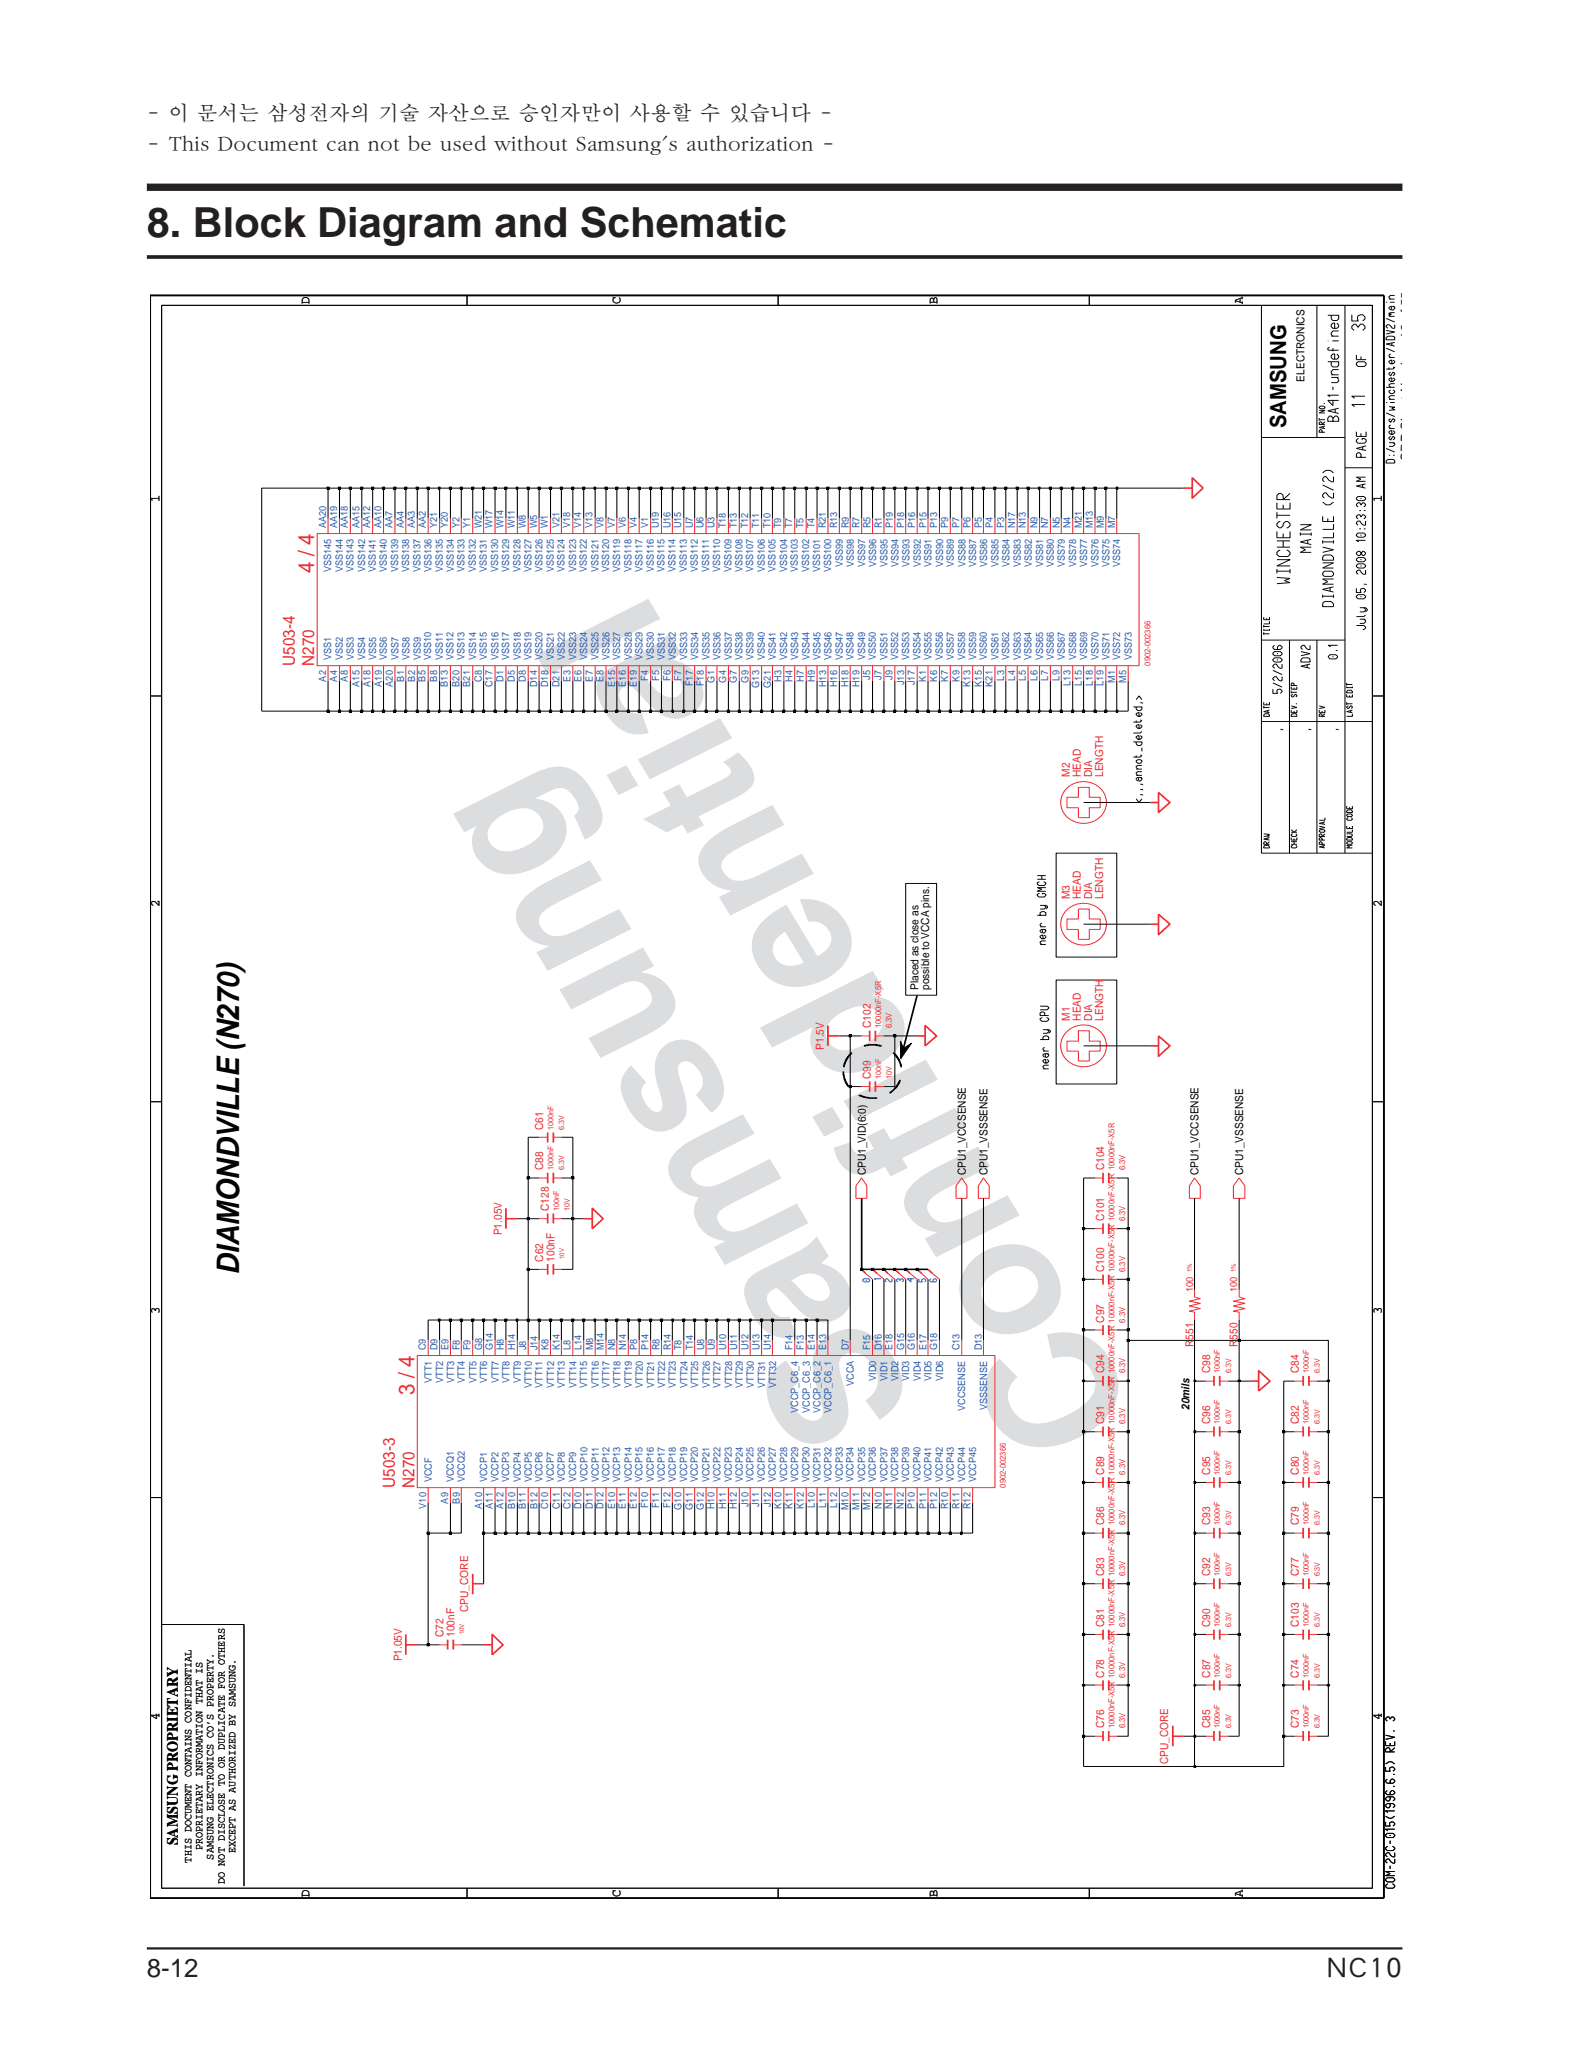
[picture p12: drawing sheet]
<svg xmlns="http://www.w3.org/2000/svg" width="216mm" height="280mm" viewBox="0 0 216 280" stroke-linecap="round" stroke-linejoin="round" font-family="sans-serif">
<defs><g id="words">
<g font-size="23.9" fill="#dcdddf">
<text x="125.2" y="191.6" transform="rotate(-121 125.2 191.6)">Samsung</text>
<text x="155.3" y="192.7" transform="rotate(-121 155.3 192.7)">Confidential</text>
</g>
<text font-size="5.6" fill="#231f20" x="20" y="32.3">8. Block Diagram and Schematic</text>
<text font-size="4.2" fill="#030303" x="32.6" y="173.6" transform="rotate(-90 32.6 173.6)">DIAMONDVILLE (N270)</text>
<g font-size="3.5" fill="#231f20">
<text x="20" y="269.2">8-12</text>
<text x="180.6" y="269">NC10</text>
</g>
<text font-size="3" fill="#030303" x="175.2" y="58.3" transform="rotate(-90 175.2 58.3)">SAMSUNG</text>
<g font-size="3" fill="#ee292e">
<text x="42.8" y="78" transform="rotate(-90 42.8 78)">4 / 4</text>
<text x="56.4" y="190" transform="rotate(-90 56.4 190)">3 / 4</text>
</g>
<g font-size="2.8" fill="#231f20">
<text x="20" y="16.3">- 이 문서는 삼성전자의 기술 자산으로 승인자만이 사용할 수 있습니다 -</text>
<text x="20" y="20.5">- This Document can not be used without Samsung's authorization -</text>
</g>
<g font-size="2.3" fill="#ee292e">
<text x="40.2" y="90.7" transform="rotate(-90 40.2 90.7)">U503-4</text>
<text x="42.8" y="90.7" transform="rotate(-90 42.8 90.7)">N270</text>
<text x="53.8" y="202.6" transform="rotate(-90 53.8 202.6)">U503-3</text>
<text x="56.4" y="202.6" transform="rotate(-90 56.4 202.6)">N270</text>
</g>
<text font-size="2.1" fill="#030303" x="24.2" y="251.3" transform="rotate(-90 24.2 251.3)">SAMSUNG PROPRIETARY</text>
<text font-size="1.9" fill="#231f20" x="192.2" y="62.7" transform="rotate(-90 192.2 62.7)">SRP Sheet Number: 12 of 55</text>
<g font-size="1.8" fill="#030303">
<text x="42.2" y="41.4" transform="rotate(-90 42.2 41.4)">D</text>
<text x="84.5" y="41.4" transform="rotate(-90 84.5 41.4)">C</text>
<text x="127.7" y="41.4" transform="rotate(-90 127.7 41.4)">B</text>
<text x="169.3" y="41.4" transform="rotate(-90 169.3 41.4)">A</text>
<text x="21.7" y="68.3" transform="rotate(-90 21.7 68.3)">1</text>
<text x="188.2" y="68.3" transform="rotate(-90 188.2 68.3)">1</text>
<text x="21.7" y="123.6" transform="rotate(-90 21.7 123.6)">2</text>
<text x="188.2" y="123.6" transform="rotate(-90 188.2 123.6)">2</text>
<text x="21.7" y="178.9" transform="rotate(-90 21.7 178.9)">3</text>
<text x="188.2" y="178.9" transform="rotate(-90 188.2 178.9)">3</text>
<text x="21.7" y="234.2" transform="rotate(-90 21.7 234.2)">4</text>
<text x="188.2" y="234.2" transform="rotate(-90 188.2 234.2)">4</text>
<text x="42.2" y="258.4" transform="rotate(-90 42.2 258.4)">D</text>
<text x="84.5" y="258.4" transform="rotate(-90 84.5 258.4)">C</text>
<text x="127.7" y="258.4" transform="rotate(-90 127.7 258.4)">B</text>
<text x="169.3" y="258.4" transform="rotate(-90 169.3 258.4)">A</text>
</g>
<g font-size="1.5" fill="#030303">
<text x="177.6" y="52" transform="rotate(-90 177.6 52)">ELECTRONICS</text>
<text x="125.1" y="134.8" transform="rotate(-90 125.1 134.8)">Placed as close as</text>
<text x="126.5" y="134.8" transform="rotate(-90 126.5 134.8)">possible to VCCA pins.</text>
<text x="117.9" y="160.1" transform="rotate(-90 117.9 160.1)">CPU1_VID(6:0)</text>
<text x="131.5" y="160.1" transform="rotate(-90 131.5 160.1)">CPU1_VCCSENSE</text>
<text x="134.5" y="160.1" transform="rotate(-90 134.5 160.1)">CPU1_VSSSENSE</text>
<text x="163.2" y="160.1" transform="rotate(-90 163.2 160.1)">CPU1_VCCSENSE</text>
<text x="169.3" y="160.1" transform="rotate(-90 169.3 160.1)">CPU1_VSSSENSE</text>
<text x="162" y="192" transform="rotate(-90 162 192)">20mils</text>
<text x="26.1" y="253.7" transform="rotate(-90 26.1 253.7)">THIS DOCUMENT CONTAINS CONFIDENTIAL</text>
<text x="27.6" y="252" transform="rotate(-90 27.6 252)">PROPRIETARY INFORMATION THAT IS</text>
<text x="29.1" y="253.2" transform="rotate(-90 29.1 253.2)">SAMSUNG ELECTRONICS CO’S PROPERTY.</text>
<text x="30.6" y="256.6" transform="rotate(-90 30.6 256.6)">DO NOT DISCLOSE TO OR DUPLICATE FOR OTHERS</text>
<text x="32.1" y="252.4" transform="rotate(-90 32.1 252.4)">EXCEPT AS AUTHORIZED BY SAMSUNG.</text>
</g>
<g font-size="1.5" fill="#ee292e">
<text x="145.7" y="105.8" transform="rotate(-90 145.7 105.8)">M2</text>
<text x="147.2" y="105.8" transform="rotate(-90 147.2 105.8)">HEAD</text>
<text x="148.7" y="105.8" transform="rotate(-90 148.7 105.8)">DIA</text>
<text x="150.2" y="105.8" transform="rotate(-90 150.2 105.8)">LENGTH</text>
<text x="145.7" y="122.4" transform="rotate(-90 145.7 122.4)">M3</text>
<text x="147.2" y="122.4" transform="rotate(-90 147.2 122.4)">HEAD</text>
<text x="148.7" y="122.4" transform="rotate(-90 148.7 122.4)">DIA</text>
<text x="150.2" y="122.4" transform="rotate(-90 150.2 122.4)">LENGTH</text>
<text x="112.2" y="143" transform="rotate(-90 112.2 143)">P1.5V</text>
<text x="118.6" y="140" transform="rotate(-90 118.6 140)">C102</text>
<text x="145.7" y="139" transform="rotate(-90 145.7 139)">M1</text>
<text x="147.2" y="139" transform="rotate(-90 147.2 139)">HEAD</text>
<text x="148.7" y="139" transform="rotate(-90 148.7 139)">DIA</text>
<text x="150.2" y="139" transform="rotate(-90 150.2 139)">LENGTH</text>
<text x="118.6" y="147" transform="rotate(-90 118.6 147)">C99</text>
<text x="74" y="153.9" transform="rotate(-90 74 153.9)">C61</text>
<text x="74" y="159.4" transform="rotate(-90 74 159.4)">C88</text>
<text x="150.4" y="159.4" transform="rotate(-90 150.4 159.4)">C104</text>
<text x="74.8" y="164.9" transform="rotate(-90 74.8 164.9)">C128</text>
<text x="150.4" y="166.3" transform="rotate(-90 150.4 166.3)">C101</text>
<text x="68.4" y="168.2" transform="rotate(-90 68.4 168.2)">P1.05V</text>
<text x="74" y="171.8" transform="rotate(-90 74 171.8)">C62</text>
<text x="75.5" y="171.8" transform="rotate(-90 75.5 171.8)">100nF</text>
<text x="150.4" y="173.2" transform="rotate(-90 150.4 173.2)">C100</text>
<text x="150.4" y="180.1" transform="rotate(-90 150.4 180.1)">C97</text>
<text x="162.5" y="183.4" transform="rotate(-90 162.5 183.4)">R551</text>
<text x="168.5" y="183.4" transform="rotate(-90 168.5 183.4)">R550</text>
<text x="150.4" y="187" transform="rotate(-90 150.4 187)">C94</text>
<text x="164.8" y="187" transform="rotate(-90 164.8 187)">C98</text>
<text x="176.9" y="187" transform="rotate(-90 176.9 187)">C84</text>
<text x="150.4" y="193.9" transform="rotate(-90 150.4 193.9)">C91</text>
<text x="164.8" y="193.9" transform="rotate(-90 164.8 193.9)">C96</text>
<text x="176.9" y="193.9" transform="rotate(-90 176.9 193.9)">C82</text>
<text x="150.4" y="200.8" transform="rotate(-90 150.4 200.8)">C89</text>
<text x="164.8" y="200.8" transform="rotate(-90 164.8 200.8)">C95</text>
<text x="176.9" y="200.8" transform="rotate(-90 176.9 200.8)">C80</text>
<text x="150.4" y="207.7" transform="rotate(-90 150.4 207.7)">C86</text>
<text x="164.8" y="207.7" transform="rotate(-90 164.8 207.7)">C93</text>
<text x="176.9" y="207.7" transform="rotate(-90 176.9 207.7)">C79</text>
<text x="150.4" y="214.7" transform="rotate(-90 150.4 214.7)">C83</text>
<text x="164.8" y="214.7" transform="rotate(-90 164.8 214.7)">C92</text>
<text x="176.9" y="214.7" transform="rotate(-90 176.9 214.7)">C77</text>
<text x="63.8" y="219.5" transform="rotate(-90 63.8 219.5)">CPU_CORE</text>
<text x="150.4" y="221.6" transform="rotate(-90 150.4 221.6)">C81</text>
<text x="164.8" y="221.6" transform="rotate(-90 164.8 221.6)">C90</text>
<text x="176.9" y="221.6" transform="rotate(-90 176.9 221.6)">C103</text>
<text x="54.7" y="226.3" transform="rotate(-90 54.7 226.3)">P1.05V</text>
<text x="60.4" y="222.9" transform="rotate(-90 60.4 222.9)">C72</text>
<text x="61.9" y="222.9" transform="rotate(-90 61.9 222.9)">100nF</text>
<text x="150.4" y="228.5" transform="rotate(-90 150.4 228.5)">C78</text>
<text x="164.8" y="228.5" transform="rotate(-90 164.8 228.5)">C87</text>
<text x="176.9" y="228.5" transform="rotate(-90 176.9 228.5)">C74</text>
<text x="150.4" y="235.4" transform="rotate(-90 150.4 235.4)">C76</text>
<text x="164.8" y="235.4" transform="rotate(-90 164.8 235.4)">C85</text>
<text x="176.9" y="235.4" transform="rotate(-90 176.9 235.4)">C73</text>
<text x="159.1" y="240.3" transform="rotate(-90 159.1 240.3)">CPU_CORE</text>
</g>
<g font-size="1.4" fill="#2859a8">
<text x="44.4" y="72" transform="rotate(-90 44.4 72)">AA20</text>
<text x="45.9" y="72" transform="rotate(-90 45.9 72)">AA19</text>
<text x="47.4" y="72" transform="rotate(-90 47.4 72)">AA18</text>
<text x="48.9" y="72" transform="rotate(-90 48.9 72)">AA15</text>
<text x="50.4" y="72" transform="rotate(-90 50.4 72)">AA12</text>
<text x="52" y="72" transform="rotate(-90 52 72)">AA10</text>
<text x="53.5" y="72" transform="rotate(-90 53.5 72)">AA7</text>
<text x="55" y="72" transform="rotate(-90 55 72)">AA4</text>
<text x="56.5" y="72" transform="rotate(-90 56.5 72)">AA3</text>
<text x="58" y="72" transform="rotate(-90 58 72)">AA2</text>
<text x="59.5" y="72" transform="rotate(-90 59.5 72)">Y21</text>
<text x="61" y="72" transform="rotate(-90 61 72)">Y20</text>
<text x="62.6" y="72" transform="rotate(-90 62.6 72)">Y2</text>
<text x="64" y="72" transform="rotate(-90 64 72)">Y1</text>
<text x="65.6" y="72" transform="rotate(-90 65.6 72)">W21</text>
<text x="67.1" y="72" transform="rotate(-90 67.1 72)">W17</text>
<text x="68.6" y="72" transform="rotate(-90 68.6 72)">W14</text>
<text x="70.1" y="72" transform="rotate(-90 70.1 72)">W11</text>
<text x="71.6" y="72" transform="rotate(-90 71.6 72)">W8</text>
<text x="73.2" y="72" transform="rotate(-90 73.2 72)">W5</text>
<text x="74.6" y="72" transform="rotate(-90 74.6 72)">W1</text>
<text x="76.2" y="72" transform="rotate(-90 76.2 72)">V21</text>
<text x="77.7" y="72" transform="rotate(-90 77.7 72)">V18</text>
<text x="79.2" y="72" transform="rotate(-90 79.2 72)">V14</text>
<text x="80.7" y="72" transform="rotate(-90 80.7 72)">V13</text>
<text x="82.2" y="72" transform="rotate(-90 82.2 72)">V8</text>
<text x="83.7" y="72" transform="rotate(-90 83.7 72)">V7</text>
<text x="85.2" y="72" transform="rotate(-90 85.2 72)">V6</text>
<text x="86.7" y="72" transform="rotate(-90 86.7 72)">V4</text>
<text x="88.3" y="72" transform="rotate(-90 88.3 72)">V1</text>
<text x="89.7" y="72" transform="rotate(-90 89.7 72)">U19</text>
<text x="91.3" y="72" transform="rotate(-90 91.3 72)">U16</text>
<text x="92.8" y="72" transform="rotate(-90 92.8 72)">U15</text>
<text x="94.3" y="72" transform="rotate(-90 94.3 72)">U7</text>
<text x="95.8" y="72" transform="rotate(-90 95.8 72)">U6</text>
<text x="97.3" y="72" transform="rotate(-90 97.3 72)">U3</text>
<text x="98.9" y="72" transform="rotate(-90 98.9 72)">T18</text>
<text x="100.3" y="72" transform="rotate(-90 100.3 72)">T13</text>
<text x="101.9" y="72" transform="rotate(-90 101.9 72)">T12</text>
<text x="103.4" y="72" transform="rotate(-90 103.4 72)">T11</text>
<text x="104.9" y="72" transform="rotate(-90 104.9 72)">T10</text>
<text x="106.4" y="72" transform="rotate(-90 106.4 72)">T9</text>
<text x="107.9" y="72" transform="rotate(-90 107.9 72)">T7</text>
<text x="109.4" y="72" transform="rotate(-90 109.4 72)">T5</text>
<text x="110.9" y="72" transform="rotate(-90 110.9 72)">T4</text>
<text x="112.5" y="72" transform="rotate(-90 112.5 72)">R21</text>
<text x="114" y="72" transform="rotate(-90 114 72)">R13</text>
<text x="115.6" y="72" transform="rotate(-90 115.6 72)">R9</text>
<text x="117.1" y="72" transform="rotate(-90 117.1 72)">R7</text>
<text x="118.5" y="72" transform="rotate(-90 118.5 72)">R5</text>
<text x="120.1" y="72" transform="rotate(-90 120.1 72)">R1</text>
<text x="121.6" y="72" transform="rotate(-90 121.6 72)">P19</text>
<text x="123.1" y="72" transform="rotate(-90 123.1 72)">P18</text>
<text x="124.6" y="72" transform="rotate(-90 124.6 72)">P16</text>
<text x="126.2" y="72" transform="rotate(-90 126.2 72)">P15</text>
<text x="127.7" y="72" transform="rotate(-90 127.7 72)">P13</text>
<text x="129.1" y="72" transform="rotate(-90 129.1 72)">P9</text>
<text x="130.7" y="72" transform="rotate(-90 130.7 72)">P7</text>
<text x="132.2" y="72" transform="rotate(-90 132.2 72)">P6</text>
<text x="133.7" y="72" transform="rotate(-90 133.7 72)">P5</text>
<text x="135.2" y="72" transform="rotate(-90 135.2 72)">P4</text>
<text x="136.8" y="72" transform="rotate(-90 136.8 72)">P3</text>
<text x="138.3" y="72" transform="rotate(-90 138.3 72)">N17</text>
<text x="139.7" y="72" transform="rotate(-90 139.7 72)">N13</text>
<text x="141.3" y="72" transform="rotate(-90 141.3 72)">N9</text>
<text x="142.8" y="72" transform="rotate(-90 142.8 72)">N7</text>
<text x="144.3" y="72" transform="rotate(-90 144.3 72)">N5</text>
<text x="145.8" y="72" transform="rotate(-90 145.8 72)">N4</text>
<text x="147.4" y="72" transform="rotate(-90 147.4 72)">M21</text>
<text x="148.8" y="72" transform="rotate(-90 148.8 72)">M13</text>
<text x="150.3" y="72" transform="rotate(-90 150.3 72)">M9</text>
<text x="151.9" y="72" transform="rotate(-90 151.9 72)">M7</text>
<text x="45.1" y="77.9" transform="rotate(-90 45.1 77.9)">VSS145</text>
<text x="46.7" y="77.9" transform="rotate(-90 46.7 77.9)">VSS144</text>
<text x="48.2" y="77.9" transform="rotate(-90 48.2 77.9)">VSS143</text>
<text x="49.7" y="77.9" transform="rotate(-90 49.7 77.9)">VSS142</text>
<text x="51.2" y="77.9" transform="rotate(-90 51.2 77.9)">VSS141</text>
<text x="52.7" y="77.9" transform="rotate(-90 52.7 77.9)">VSS140</text>
<text x="54.2" y="77.9" transform="rotate(-90 54.2 77.9)">VSS139</text>
<text x="55.7" y="77.9" transform="rotate(-90 55.7 77.9)">VSS138</text>
<text x="57.3" y="77.9" transform="rotate(-90 57.3 77.9)">VSS137</text>
<text x="58.8" y="77.9" transform="rotate(-90 58.8 77.9)">VSS136</text>
<text x="60.3" y="77.9" transform="rotate(-90 60.3 77.9)">VSS135</text>
<text x="61.8" y="77.9" transform="rotate(-90 61.8 77.9)">VSS134</text>
<text x="63.3" y="77.9" transform="rotate(-90 63.3 77.9)">VSS133</text>
<text x="64.8" y="77.9" transform="rotate(-90 64.8 77.9)">VSS132</text>
<text x="66.3" y="77.9" transform="rotate(-90 66.3 77.9)">VSS131</text>
<text x="67.9" y="77.9" transform="rotate(-90 67.9 77.9)">VSS130</text>
<text x="69.3" y="77.9" transform="rotate(-90 69.3 77.9)">VSS129</text>
<text x="70.9" y="77.9" transform="rotate(-90 70.9 77.9)">VSS128</text>
<text x="72.4" y="77.9" transform="rotate(-90 72.4 77.9)">VSS127</text>
<text x="73.9" y="77.9" transform="rotate(-90 73.9 77.9)">VSS126</text>
<text x="75.4" y="77.9" transform="rotate(-90 75.4 77.9)">VSS125</text>
<text x="76.9" y="77.9" transform="rotate(-90 76.9 77.9)">VSS124</text>
<text x="78.5" y="77.9" transform="rotate(-90 78.5 77.9)">VSS123</text>
<text x="79.9" y="77.9" transform="rotate(-90 79.9 77.9)">VSS122</text>
<text x="81.5" y="77.9" transform="rotate(-90 81.5 77.9)">VSS121</text>
<text x="83" y="77.9" transform="rotate(-90 83 77.9)">VSS120</text>
<text x="84.5" y="77.9" transform="rotate(-90 84.5 77.9)">VSS119</text>
<text x="86" y="77.9" transform="rotate(-90 86 77.9)">VSS118</text>
<text x="87.5" y="77.9" transform="rotate(-90 87.5 77.9)">VSS117</text>
<text x="89" y="77.9" transform="rotate(-90 89 77.9)">VSS116</text>
<text x="90.5" y="77.9" transform="rotate(-90 90.5 77.9)">VSS115</text>
<text x="92" y="77.9" transform="rotate(-90 92 77.9)">VSS114</text>
<text x="93.6" y="77.9" transform="rotate(-90 93.6 77.9)">VSS113</text>
<text x="95" y="77.9" transform="rotate(-90 95 77.9)">VSS112</text>
<text x="96.6" y="77.9" transform="rotate(-90 96.6 77.9)">VSS111</text>
<text x="98.1" y="77.9" transform="rotate(-90 98.1 77.9)">VSS110</text>
<text x="99.6" y="77.9" transform="rotate(-90 99.6 77.9)">VSS109</text>
<text x="101.1" y="77.9" transform="rotate(-90 101.1 77.9)">VSS108</text>
<text x="102.6" y="77.9" transform="rotate(-90 102.6 77.9)">VSS107</text>
<text x="104.1" y="77.9" transform="rotate(-90 104.1 77.9)">VSS106</text>
<text x="105.6" y="77.9" transform="rotate(-90 105.6 77.9)">VSS105</text>
<text x="107.2" y="77.9" transform="rotate(-90 107.2 77.9)">VSS104</text>
<text x="108.7" y="77.9" transform="rotate(-90 108.7 77.9)">VSS103</text>
<text x="110.2" y="77.9" transform="rotate(-90 110.2 77.9)">VSS102</text>
<text x="111.7" y="77.9" transform="rotate(-90 111.7 77.9)">VSS101</text>
<text x="113.2" y="77.9" transform="rotate(-90 113.2 77.9)">VSS100</text>
<text x="114.8" y="77.2" transform="rotate(-90 114.8 77.2)">VSS99</text>
<text x="116.3" y="77.2" transform="rotate(-90 116.3 77.2)">VSS98</text>
<text x="117.8" y="77.2" transform="rotate(-90 117.8 77.2)">VSS97</text>
<text x="119.3" y="77.2" transform="rotate(-90 119.3 77.2)">VSS96</text>
<text x="120.9" y="77.2" transform="rotate(-90 120.9 77.2)">VSS95</text>
<text x="122.4" y="77.2" transform="rotate(-90 122.4 77.2)">VSS94</text>
<text x="123.8" y="77.2" transform="rotate(-90 123.8 77.2)">VSS93</text>
<text x="125.4" y="77.2" transform="rotate(-90 125.4 77.2)">VSS92</text>
<text x="126.9" y="77.2" transform="rotate(-90 126.9 77.2)">VSS91</text>
<text x="128.4" y="77.2" transform="rotate(-90 128.4 77.2)">VSS90</text>
<text x="129.9" y="77.2" transform="rotate(-90 129.9 77.2)">VSS89</text>
<text x="131.5" y="77.2" transform="rotate(-90 131.5 77.2)">VSS88</text>
<text x="133" y="77.2" transform="rotate(-90 133 77.2)">VSS87</text>
<text x="134.4" y="77.2" transform="rotate(-90 134.4 77.2)">VSS86</text>
<text x="136" y="77.2" transform="rotate(-90 136 77.2)">VSS85</text>
<text x="137.5" y="77.2" transform="rotate(-90 137.5 77.2)">VSS84</text>
<text x="139" y="77.2" transform="rotate(-90 139 77.2)">VSS83</text>
<text x="140.5" y="77.2" transform="rotate(-90 140.5 77.2)">VSS82</text>
<text x="142.1" y="77.2" transform="rotate(-90 142.1 77.2)">VSS81</text>
<text x="143.5" y="77.2" transform="rotate(-90 143.5 77.2)">VSS80</text>
<text x="145" y="77.2" transform="rotate(-90 145 77.2)">VSS79</text>
<text x="146.6" y="77.2" transform="rotate(-90 146.6 77.2)">VSS78</text>
<text x="148.1" y="77.2" transform="rotate(-90 148.1 77.2)">VSS77</text>
<text x="149.6" y="77.2" transform="rotate(-90 149.6 77.2)">VSS76</text>
<text x="151.1" y="77.2" transform="rotate(-90 151.1 77.2)">VSS75</text>
<text x="152.6" y="77.2" transform="rotate(-90 152.6 77.2)">VSS74</text>
<text x="45.1" y="89.9" transform="rotate(-90 45.1 89.9)">VSS1</text>
<text x="46.7" y="89.9" transform="rotate(-90 46.7 89.9)">VSS2</text>
<text x="48.2" y="89.9" transform="rotate(-90 48.2 89.9)">VSS3</text>
<text x="49.7" y="89.9" transform="rotate(-90 49.7 89.9)">VSS4</text>
<text x="51.2" y="89.9" transform="rotate(-90 51.2 89.9)">VSS5</text>
<text x="52.7" y="89.9" transform="rotate(-90 52.7 89.9)">VSS6</text>
<text x="54.3" y="89.9" transform="rotate(-90 54.3 89.9)">VSS7</text>
<text x="55.8" y="89.9" transform="rotate(-90 55.8 89.9)">VSS8</text>
<text x="57.3" y="89.9" transform="rotate(-90 57.3 89.9)">VSS9</text>
<text x="58.7" y="89.9" transform="rotate(-90 58.7 89.9)">VSS10</text>
<text x="60.3" y="89.9" transform="rotate(-90 60.3 89.9)">VSS11</text>
<text x="61.8" y="89.9" transform="rotate(-90 61.8 89.9)">VSS12</text>
<text x="63.3" y="89.9" transform="rotate(-90 63.3 89.9)">VSS13</text>
<text x="64.8" y="89.9" transform="rotate(-90 64.8 89.9)">VSS14</text>
<text x="66.3" y="89.9" transform="rotate(-90 66.3 89.9)">VSS15</text>
<text x="67.9" y="89.9" transform="rotate(-90 67.9 89.9)">VSS16</text>
<text x="69.4" y="89.9" transform="rotate(-90 69.4 89.9)">VSS17</text>
<text x="70.9" y="89.9" transform="rotate(-90 70.9 89.9)">VSS18</text>
<text x="72.4" y="89.9" transform="rotate(-90 72.4 89.9)">VSS19</text>
<text x="73.9" y="89.9" transform="rotate(-90 73.9 89.9)">VSS20</text>
<text x="75.4" y="89.9" transform="rotate(-90 75.4 89.9)">VSS21</text>
<text x="76.9" y="89.9" transform="rotate(-90 76.9 89.9)">VSS22</text>
<text x="78.5" y="89.9" transform="rotate(-90 78.5 89.9)">VSS23</text>
<text x="80" y="89.9" transform="rotate(-90 80 89.9)">VSS24</text>
<text x="81.5" y="89.9" transform="rotate(-90 81.5 89.9)">VSS25</text>
<text x="83" y="89.9" transform="rotate(-90 83 89.9)">VSS26</text>
<text x="84.5" y="89.9" transform="rotate(-90 84.5 89.9)">VSS27</text>
<text x="86" y="89.9" transform="rotate(-90 86 89.9)">VSS28</text>
<text x="87.5" y="89.9" transform="rotate(-90 87.5 89.9)">VSS29</text>
<text x="89.1" y="89.9" transform="rotate(-90 89.1 89.9)">VSS30</text>
<text x="90.5" y="89.9" transform="rotate(-90 90.5 89.9)">VSS31</text>
<text x="92" y="89.9" transform="rotate(-90 92 89.9)">VSS32</text>
<text x="93.6" y="89.9" transform="rotate(-90 93.6 89.9)">VSS33</text>
<text x="95.1" y="89.9" transform="rotate(-90 95.1 89.9)">VSS34</text>
<text x="96.6" y="89.9" transform="rotate(-90 96.6 89.9)">VSS35</text>
<text x="98.1" y="89.9" transform="rotate(-90 98.1 89.9)">VSS36</text>
<text x="99.7" y="89.9" transform="rotate(-90 99.7 89.9)">VSS37</text>
<text x="101.1" y="89.9" transform="rotate(-90 101.1 89.9)">VSS38</text>
<text x="102.6" y="89.9" transform="rotate(-90 102.6 89.9)">VSS39</text>
<text x="104.2" y="89.9" transform="rotate(-90 104.2 89.9)">VSS40</text>
<text x="105.7" y="89.9" transform="rotate(-90 105.7 89.9)">VSS41</text>
<text x="107.2" y="89.9" transform="rotate(-90 107.2 89.9)">VSS42</text>
<text x="108.7" y="89.9" transform="rotate(-90 108.7 89.9)">VSS43</text>
<text x="110.3" y="89.9" transform="rotate(-90 110.3 89.9)">VSS44</text>
<text x="111.7" y="89.9" transform="rotate(-90 111.7 89.9)">VSS45</text>
<text x="113.2" y="89.9" transform="rotate(-90 113.2 89.9)">VSS46</text>
<text x="114.8" y="89.9" transform="rotate(-90 114.8 89.9)">VSS47</text>
<text x="116.3" y="89.9" transform="rotate(-90 116.3 89.9)">VSS48</text>
<text x="117.8" y="89.9" transform="rotate(-90 117.8 89.9)">VSS49</text>
<text x="119.3" y="89.9" transform="rotate(-90 119.3 89.9)">VSS50</text>
<text x="120.9" y="89.9" transform="rotate(-90 120.9 89.9)">VSS51</text>
<text x="122.3" y="89.9" transform="rotate(-90 122.3 89.9)">VSS52</text>
<text x="123.8" y="89.9" transform="rotate(-90 123.8 89.9)">VSS53</text>
<text x="125.4" y="89.9" transform="rotate(-90 125.4 89.9)">VSS54</text>
<text x="126.9" y="89.9" transform="rotate(-90 126.9 89.9)">VSS55</text>
<text x="128.4" y="89.9" transform="rotate(-90 128.4 89.9)">VSS56</text>
<text x="129.9" y="89.9" transform="rotate(-90 129.9 89.9)">VSS57</text>
<text x="131.5" y="89.9" transform="rotate(-90 131.5 89.9)">VSS58</text>
<text x="132.9" y="89.9" transform="rotate(-90 132.9 89.9)">VSS59</text>
<text x="134.4" y="89.9" transform="rotate(-90 134.4 89.9)">VSS60</text>
<text x="136" y="89.9" transform="rotate(-90 136 89.9)">VSS61</text>
<text x="137.4" y="89.9" transform="rotate(-90 137.4 89.9)">VSS62</text>
<text x="139" y="89.9" transform="rotate(-90 139 89.9)">VSS63</text>
<text x="140.5" y="89.9" transform="rotate(-90 140.5 89.9)">VSS64</text>
<text x="142.1" y="89.9" transform="rotate(-90 142.1 89.9)">VSS65</text>
<text x="143.5" y="89.9" transform="rotate(-90 143.5 89.9)">VSS66</text>
<text x="145" y="89.9" transform="rotate(-90 145 89.9)">VSS67</text>
<text x="146.6" y="89.9" transform="rotate(-90 146.6 89.9)">VSS68</text>
<text x="148.1" y="89.9" transform="rotate(-90 148.1 89.9)">VSS69</text>
<text x="149.6" y="89.9" transform="rotate(-90 149.6 89.9)">VSS70</text>
<text x="151.1" y="89.9" transform="rotate(-90 151.1 89.9)">VSS71</text>
<text x="152.6" y="89.9" transform="rotate(-90 152.6 89.9)">VSS72</text>
<text x="154.1" y="89.9" transform="rotate(-90 154.1 89.9)">VSS73</text>
<text x="44.4" y="92.8" transform="rotate(-90 44.4 92.8)">A2</text>
<text x="45.9" y="92.8" transform="rotate(-90 45.9 92.8)">A4</text>
<text x="47.4" y="92.8" transform="rotate(-90 47.4 92.8)">A8</text>
<text x="49" y="93.5" transform="rotate(-90 49 93.5)">A15</text>
<text x="50.4" y="93.5" transform="rotate(-90 50.4 93.5)">A18</text>
<text x="52" y="93.5" transform="rotate(-90 52 93.5)">A19</text>
<text x="53.5" y="93.5" transform="rotate(-90 53.5 93.5)">A20</text>
<text x="55.1" y="92.8" transform="rotate(-90 55.1 92.8)">B1</text>
<text x="56.5" y="92.8" transform="rotate(-90 56.5 92.8)">B2</text>
<text x="58" y="92.8" transform="rotate(-90 58 92.8)">B5</text>
<text x="59.5" y="92.8" transform="rotate(-90 59.5 92.8)">B8</text>
<text x="61" y="93.5" transform="rotate(-90 61 93.5)">B13</text>
<text x="62.6" y="93.5" transform="rotate(-90 62.6 93.5)">B20</text>
<text x="64.1" y="93.5" transform="rotate(-90 64.1 93.5)">B21</text>
<text x="65.6" y="92.9" transform="rotate(-90 65.6 92.9)">C8</text>
<text x="67.1" y="93.6" transform="rotate(-90 67.1 93.6)">C17</text>
<text x="68.6" y="92.9" transform="rotate(-90 68.6 92.9)">D1</text>
<text x="70.1" y="92.9" transform="rotate(-90 70.1 92.9)">D5</text>
<text x="71.6" y="92.9" transform="rotate(-90 71.6 92.9)">D8</text>
<text x="73.2" y="93.6" transform="rotate(-90 73.2 93.6)">D14</text>
<text x="74.7" y="93.6" transform="rotate(-90 74.7 93.6)">D18</text>
<text x="76.2" y="93.6" transform="rotate(-90 76.2 93.6)">D21</text>
<text x="77.7" y="92.8" transform="rotate(-90 77.7 92.8)">E3</text>
<text x="79.2" y="92.8" transform="rotate(-90 79.2 92.8)">E6</text>
<text x="80.7" y="92.8" transform="rotate(-90 80.7 92.8)">E7</text>
<text x="82.2" y="92.8" transform="rotate(-90 82.2 92.8)">E8</text>
<text x="83.8" y="93.5" transform="rotate(-90 83.8 93.5)">E15</text>
<text x="85.2" y="93.5" transform="rotate(-90 85.2 93.5)">E16</text>
<text x="86.7" y="93.5" transform="rotate(-90 86.7 93.5)">E19</text>
<text x="88.3" y="92.7" transform="rotate(-90 88.3 92.7)">F4</text>
<text x="89.8" y="92.7" transform="rotate(-90 89.8 92.7)">F5</text>
<text x="91.3" y="92.7" transform="rotate(-90 91.3 92.7)">F6</text>
<text x="92.8" y="92.7" transform="rotate(-90 92.8 92.7)">F7</text>
<text x="94.4" y="93.4" transform="rotate(-90 94.4 93.4)">F17</text>
<text x="95.8" y="93.4" transform="rotate(-90 95.8 93.4)">F18</text>
<text x="97.3" y="93" transform="rotate(-90 97.3 93)">G1</text>
<text x="98.9" y="93" transform="rotate(-90 98.9 93)">G4</text>
<text x="100.4" y="93" transform="rotate(-90 100.4 93)">G7</text>
<text x="101.9" y="93" transform="rotate(-90 101.9 93)">G9</text>
<text x="103.4" y="93.6" transform="rotate(-90 103.4 93.6)">G13</text>
<text x="105" y="93.6" transform="rotate(-90 105 93.6)">G21</text>
<text x="106.4" y="92.9" transform="rotate(-90 106.4 92.9)">H3</text>
<text x="107.9" y="92.9" transform="rotate(-90 107.9 92.9)">H4</text>
<text x="109.5" y="92.9" transform="rotate(-90 109.5 92.9)">H7</text>
<text x="111" y="92.9" transform="rotate(-90 111 92.9)">H9</text>
<text x="112.5" y="93.6" transform="rotate(-90 112.5 93.6)">H13</text>
<text x="114" y="93.6" transform="rotate(-90 114 93.6)">H16</text>
<text x="115.6" y="93.6" transform="rotate(-90 115.6 93.6)">H18</text>
<text x="117" y="93.6" transform="rotate(-90 117 93.6)">H19</text>
<text x="118.5" y="92.6" transform="rotate(-90 118.5 92.6)">J5</text>
<text x="120.1" y="92.6" transform="rotate(-90 120.1 92.6)">J7</text>
<text x="121.6" y="92.6" transform="rotate(-90 121.6 92.6)">J9</text>
<text x="123.1" y="93.3" transform="rotate(-90 123.1 93.3)">J13</text>
<text x="124.6" y="93.3" transform="rotate(-90 124.6 93.3)">J17</text>
<text x="126.2" y="92.8" transform="rotate(-90 126.2 92.8)">K1</text>
<text x="127.6" y="92.8" transform="rotate(-90 127.6 92.8)">K6</text>
<text x="129.1" y="92.8" transform="rotate(-90 129.1 92.8)">K7</text>
<text x="130.7" y="92.8" transform="rotate(-90 130.7 92.8)">K9</text>
<text x="132.2" y="93.5" transform="rotate(-90 132.2 93.5)">K13</text>
<text x="133.7" y="93.5" transform="rotate(-90 133.7 93.5)">K15</text>
<text x="135.2" y="93.5" transform="rotate(-90 135.2 93.5)">K21</text>
<text x="136.8" y="92.7" transform="rotate(-90 136.8 92.7)">L3</text>
<text x="138.2" y="92.7" transform="rotate(-90 138.2 92.7)">L4</text>
<text x="139.7" y="92.7" transform="rotate(-90 139.7 92.7)">L5</text>
<text x="141.3" y="92.7" transform="rotate(-90 141.3 92.7)">L6</text>
<text x="142.8" y="92.7" transform="rotate(-90 142.8 92.7)">L7</text>
<text x="144.3" y="92.7" transform="rotate(-90 144.3 92.7)">L9</text>
<text x="145.8" y="93.4" transform="rotate(-90 145.8 93.4)">L13</text>
<text x="147.3" y="93.4" transform="rotate(-90 147.3 93.4)">L15</text>
<text x="148.8" y="93.4" transform="rotate(-90 148.8 93.4)">L18</text>
<text x="150.3" y="93.4" transform="rotate(-90 150.3 93.4)">L19</text>
<text x="151.9" y="93" transform="rotate(-90 151.9 93)">M1</text>
<text x="153.4" y="93" transform="rotate(-90 153.4 93)">M5</text>
<text x="58" y="183.9" transform="rotate(-90 58 183.9)">C9</text>
<text x="59.6" y="183.9" transform="rotate(-90 59.6 183.9)">D9</text>
<text x="61.1" y="183.9" transform="rotate(-90 61.1 183.9)">E9</text>
<text x="62.6" y="183.9" transform="rotate(-90 62.6 183.9)">F8</text>
<text x="64.1" y="183.9" transform="rotate(-90 64.1 183.9)">F9</text>
<text x="65.7" y="183.9" transform="rotate(-90 65.7 183.9)">G8</text>
<text x="67.1" y="183.9" transform="rotate(-90 67.1 183.9)">G14</text>
<text x="68.6" y="183.9" transform="rotate(-90 68.6 183.9)">H8</text>
<text x="70.2" y="183.9" transform="rotate(-90 70.2 183.9)">H14</text>
<text x="71.6" y="183.9" transform="rotate(-90 71.6 183.9)">J8</text>
<text x="73.2" y="183.9" transform="rotate(-90 73.2 183.9)">J14</text>
<text x="74.7" y="183.9" transform="rotate(-90 74.7 183.9)">K8</text>
<text x="76.2" y="183.9" transform="rotate(-90 76.2 183.9)">K14</text>
<text x="77.7" y="183.9" transform="rotate(-90 77.7 183.9)">L8</text>
<text x="79.2" y="183.9" transform="rotate(-90 79.2 183.9)">L14</text>
<text x="80.8" y="183.9" transform="rotate(-90 80.8 183.9)">M8</text>
<text x="82.2" y="183.9" transform="rotate(-90 82.2 183.9)">M14</text>
<text x="83.8" y="183.9" transform="rotate(-90 83.8 183.9)">N8</text>
<text x="85.3" y="183.9" transform="rotate(-90 85.3 183.9)">N14</text>
<text x="86.8" y="183.9" transform="rotate(-90 86.8 183.9)">P8</text>
<text x="88.3" y="183.9" transform="rotate(-90 88.3 183.9)">P14</text>
<text x="89.8" y="183.9" transform="rotate(-90 89.8 183.9)">R8</text>
<text x="91.4" y="183.9" transform="rotate(-90 91.4 183.9)">R14</text>
<text x="92.8" y="183.9" transform="rotate(-90 92.8 183.9)">T8</text>
<text x="94.4" y="183.9" transform="rotate(-90 94.4 183.9)">T14</text>
<text x="95.9" y="183.9" transform="rotate(-90 95.9 183.9)">U8</text>
<text x="97.4" y="183.9" transform="rotate(-90 97.4 183.9)">U9</text>
<text x="98.9" y="183.9" transform="rotate(-90 98.9 183.9)">U10</text>
<text x="100.4" y="183.9" transform="rotate(-90 100.4 183.9)">U11</text>
<text x="102" y="183.9" transform="rotate(-90 102 183.9)">U12</text>
<text x="103.4" y="183.9" transform="rotate(-90 103.4 183.9)">U13</text>
<text x="105" y="183.9" transform="rotate(-90 105 183.9)">U14</text>
<text x="107.9" y="183.9" transform="rotate(-90 107.9 183.9)">F14</text>
<text x="109.5" y="183.9" transform="rotate(-90 109.5 183.9)">F13</text>
<text x="111" y="183.9" transform="rotate(-90 111 183.9)">E14</text>
<text x="112.5" y="183.9" transform="rotate(-90 112.5 183.9)">E13</text>
<text x="115.6" y="183.9" transform="rotate(-90 115.6 183.9)">D7</text>
<text x="118.5" y="183.9" transform="rotate(-90 118.5 183.9)">F15</text>
<text x="120.1" y="183.9" transform="rotate(-90 120.1 183.9)">D16</text>
<text x="121.6" y="183.9" transform="rotate(-90 121.6 183.9)">E18</text>
<text x="123.1" y="183.9" transform="rotate(-90 123.1 183.9)">G15</text>
<text x="124.6" y="183.9" transform="rotate(-90 124.6 183.9)">G16</text>
<text x="126.2" y="183.9" transform="rotate(-90 126.2 183.9)">E17</text>
<text x="127.7" y="183.9" transform="rotate(-90 127.7 183.9)">G18</text>
<text x="130.7" y="183.9" transform="rotate(-90 130.7 183.9)">C13</text>
<text x="133.7" y="183.9" transform="rotate(-90 133.7 183.9)">D13</text>
<text x="58.8" y="188.4" transform="rotate(-90 58.8 188.4)">VTT1</text>
<text x="60.4" y="188.4" transform="rotate(-90 60.4 188.4)">VTT2</text>
<text x="61.8" y="188.4" transform="rotate(-90 61.8 188.4)">VTT3</text>
<text x="63.3" y="188.4" transform="rotate(-90 63.3 188.4)">VTT4</text>
<text x="64.9" y="188.4" transform="rotate(-90 64.9 188.4)">VTT5</text>
<text x="66.4" y="188.4" transform="rotate(-90 66.4 188.4)">VTT6</text>
<text x="67.9" y="188.4" transform="rotate(-90 67.9 188.4)">VTT7</text>
<text x="69.4" y="188.4" transform="rotate(-90 69.4 188.4)">VTT8</text>
<text x="71" y="188.4" transform="rotate(-90 71 188.4)">VTT9</text>
<text x="72.4" y="189" transform="rotate(-90 72.4 189)">VTT10</text>
<text x="73.9" y="189" transform="rotate(-90 73.9 189)">VTT11</text>
<text x="75.5" y="189" transform="rotate(-90 75.5 189)">VTT12</text>
<text x="76.9" y="189" transform="rotate(-90 76.9 189)">VTT13</text>
<text x="78.5" y="189" transform="rotate(-90 78.5 189)">VTT14</text>
<text x="80" y="189" transform="rotate(-90 80 189)">VTT15</text>
<text x="81.5" y="189" transform="rotate(-90 81.5 189)">VTT16</text>
<text x="83" y="189" transform="rotate(-90 83 189)">VTT17</text>
<text x="84.5" y="189" transform="rotate(-90 84.5 189)">VTT18</text>
<text x="86.1" y="189" transform="rotate(-90 86.1 189)">VTT19</text>
<text x="87.5" y="189" transform="rotate(-90 87.5 189)">VTT20</text>
<text x="89.1" y="189" transform="rotate(-90 89.1 189)">VTT21</text>
<text x="90.6" y="189" transform="rotate(-90 90.6 189)">VTT22</text>
<text x="92.1" y="189" transform="rotate(-90 92.1 189)">VTT23</text>
<text x="93.6" y="189" transform="rotate(-90 93.6 189)">VTT24</text>
<text x="95.1" y="189" transform="rotate(-90 95.1 189)">VTT25</text>
<text x="96.7" y="189" transform="rotate(-90 96.7 189)">VTT26</text>
<text x="98.1" y="189" transform="rotate(-90 98.1 189)">VTT27</text>
<text x="99.7" y="189" transform="rotate(-90 99.7 189)">VTT28</text>
<text x="101.2" y="189" transform="rotate(-90 101.2 189)">VTT29</text>
<text x="102.7" y="189" transform="rotate(-90 102.7 189)">VTT30</text>
<text x="104.2" y="189" transform="rotate(-90 104.2 189)">VTT31</text>
<text x="105.7" y="189" transform="rotate(-90 105.7 189)">VTT32</text>
<text x="116.3" y="188.8" transform="rotate(-90 116.3 188.8)">VCCA</text>
<text x="119.3" y="188.1" transform="rotate(-90 119.3 188.1)">VID0</text>
<text x="120.9" y="188.1" transform="rotate(-90 120.9 188.1)">VID1</text>
<text x="122.3" y="188.1" transform="rotate(-90 122.3 188.1)">VID2</text>
<text x="123.8" y="188.1" transform="rotate(-90 123.8 188.1)">VID3</text>
<text x="125.4" y="188.1" transform="rotate(-90 125.4 188.1)">VID4</text>
<text x="126.9" y="188.1" transform="rotate(-90 126.9 188.1)">VID5</text>
<text x="128.4" y="188.1" transform="rotate(-90 128.4 188.1)">VID6</text>
<text x="108.7" y="192.4" transform="rotate(-90 108.7 192.4)">VCCP_C6_4</text>
<text x="110.3" y="192.4" transform="rotate(-90 110.3 192.4)">VCCP_C6_3</text>
<text x="111.8" y="192.4" transform="rotate(-90 111.8 192.4)">VCCP_C6_2</text>
<text x="113.2" y="192.4" transform="rotate(-90 113.2 192.4)">VCCP_C6_1</text>
<text x="131.5" y="192.2" transform="rotate(-90 131.5 192.2)">VCCSENSE</text>
<text x="134.4" y="192" transform="rotate(-90 134.4 192)">VSSSENSE</text>
<text x="58.8" y="201.9" transform="rotate(-90 58.8 201.9)">VCCF</text>
<text x="61.8" y="201.9" transform="rotate(-90 61.8 201.9)">VCCQ1</text>
<text x="63.3" y="201.9" transform="rotate(-90 63.3 201.9)">VCCQ2</text>
<text x="66.4" y="201.9" transform="rotate(-90 66.4 201.9)">VCCP1</text>
<text x="67.9" y="201.9" transform="rotate(-90 67.9 201.9)">VCCP2</text>
<text x="69.4" y="201.9" transform="rotate(-90 69.4 201.9)">VCCP3</text>
<text x="70.9" y="201.9" transform="rotate(-90 70.9 201.9)">VCCP4</text>
<text x="72.4" y="201.9" transform="rotate(-90 72.4 201.9)">VCCP5</text>
<text x="73.9" y="201.9" transform="rotate(-90 73.9 201.9)">VCCP6</text>
<text x="75.4" y="201.9" transform="rotate(-90 75.4 201.9)">VCCP7</text>
<text x="76.9" y="201.9" transform="rotate(-90 76.9 201.9)">VCCP8</text>
<text x="78.5" y="201.9" transform="rotate(-90 78.5 201.9)">VCCP9</text>
<text x="80" y="201.9" transform="rotate(-90 80 201.9)">VCCP10</text>
<text x="81.6" y="201.9" transform="rotate(-90 81.6 201.9)">VCCP11</text>
<text x="83" y="201.9" transform="rotate(-90 83 201.9)">VCCP12</text>
<text x="84.5" y="201.9" transform="rotate(-90 84.5 201.9)">VCCP13</text>
<text x="86" y="201.9" transform="rotate(-90 86 201.9)">VCCP14</text>
<text x="87.5" y="201.9" transform="rotate(-90 87.5 201.9)">VCCP15</text>
<text x="89.1" y="201.9" transform="rotate(-90 89.1 201.9)">VCCP16</text>
<text x="90.5" y="201.9" transform="rotate(-90 90.5 201.9)">VCCP17</text>
<text x="92" y="201.9" transform="rotate(-90 92 201.9)">VCCP18</text>
<text x="93.6" y="201.9" transform="rotate(-90 93.6 201.9)">VCCP19</text>
<text x="95.1" y="201.9" transform="rotate(-90 95.1 201.9)">VCCP20</text>
<text x="96.6" y="201.9" transform="rotate(-90 96.6 201.9)">VCCP21</text>
<text x="98.1" y="201.9" transform="rotate(-90 98.1 201.9)">VCCP22</text>
<text x="99.7" y="201.9" transform="rotate(-90 99.7 201.9)">VCCP23</text>
<text x="101.1" y="201.9" transform="rotate(-90 101.1 201.9)">VCCP24</text>
<text x="102.6" y="201.9" transform="rotate(-90 102.6 201.9)">VCCP25</text>
<text x="104.2" y="201.9" transform="rotate(-90 104.2 201.9)">VCCP26</text>
<text x="105.7" y="201.9" transform="rotate(-90 105.7 201.9)">VCCP27</text>
<text x="107.2" y="201.9" transform="rotate(-90 107.2 201.9)">VCCP28</text>
<text x="108.7" y="201.9" transform="rotate(-90 108.7 201.9)">VCCP29</text>
<text x="110.3" y="201.9" transform="rotate(-90 110.3 201.9)">VCCP30</text>
<text x="111.7" y="201.9" transform="rotate(-90 111.7 201.9)">VCCP31</text>
<text x="113.2" y="201.9" transform="rotate(-90 113.2 201.9)">VCCP32</text>
<text x="114.8" y="201.9" transform="rotate(-90 114.8 201.9)">VCCP33</text>
<text x="116.3" y="201.9" transform="rotate(-90 116.3 201.9)">VCCP34</text>
<text x="117.8" y="201.9" transform="rotate(-90 117.8 201.9)">VCCP35</text>
<text x="119.3" y="201.9" transform="rotate(-90 119.3 201.9)">VCCP36</text>
<text x="120.9" y="201.9" transform="rotate(-90 120.9 201.9)">VCCP37</text>
<text x="122.3" y="201.9" transform="rotate(-90 122.3 201.9)">VCCP38</text>
<text x="123.8" y="201.9" transform="rotate(-90 123.8 201.9)">VCCP39</text>
<text x="125.4" y="201.9" transform="rotate(-90 125.4 201.9)">VCCP40</text>
<text x="126.9" y="201.9" transform="rotate(-90 126.9 201.9)">VCCP41</text>
<text x="128.4" y="201.9" transform="rotate(-90 128.4 201.9)">VCCP42</text>
<text x="129.9" y="201.9" transform="rotate(-90 129.9 201.9)">VCCP43</text>
<text x="131.5" y="201.9" transform="rotate(-90 131.5 201.9)">VCCP44</text>
<text x="132.9" y="201.9" transform="rotate(-90 132.9 201.9)">VCCP45</text>
<text x="58" y="205.5" transform="rotate(-90 58 205.5)">V10</text>
<text x="61" y="204.8" transform="rotate(-90 61 204.8)">A9</text>
<text x="62.6" y="204.8" transform="rotate(-90 62.6 204.8)">B9</text>
<text x="65.7" y="205.5" transform="rotate(-90 65.7 205.5)">A10</text>
<text x="67.1" y="205.5" transform="rotate(-90 67.1 205.5)">A11</text>
<text x="68.6" y="205.5" transform="rotate(-90 68.6 205.5)">A12</text>
<text x="70.1" y="205.5" transform="rotate(-90 70.1 205.5)">B10</text>
<text x="71.6" y="205.5" transform="rotate(-90 71.6 205.5)">B11</text>
<text x="73.2" y="205.5" transform="rotate(-90 73.2 205.5)">B12</text>
<text x="74.7" y="205.5" transform="rotate(-90 74.7 205.5)">C10</text>
<text x="76.2" y="205.5" transform="rotate(-90 76.2 205.5)">C11</text>
<text x="77.7" y="205.5" transform="rotate(-90 77.7 205.5)">C12</text>
<text x="79.2" y="205.5" transform="rotate(-90 79.2 205.5)">D10</text>
<text x="80.7" y="205.5" transform="rotate(-90 80.7 205.5)">D11</text>
<text x="82.2" y="205.5" transform="rotate(-90 82.2 205.5)">D12</text>
<text x="83.8" y="205.5" transform="rotate(-90 83.8 205.5)">E10</text>
<text x="85.3" y="205.5" transform="rotate(-90 85.3 205.5)">E11</text>
<text x="86.7" y="205.5" transform="rotate(-90 86.7 205.5)">E12</text>
<text x="88.3" y="205.4" transform="rotate(-90 88.3 205.4)">F10</text>
<text x="89.8" y="205.4" transform="rotate(-90 89.8 205.4)">F11</text>
<text x="91.3" y="205.4" transform="rotate(-90 91.3 205.4)">F12</text>
<text x="92.8" y="205.6" transform="rotate(-90 92.8 205.6)">G10</text>
<text x="94.4" y="205.6" transform="rotate(-90 94.4 205.6)">G11</text>
<text x="95.9" y="205.6" transform="rotate(-90 95.9 205.6)">G12</text>
<text x="97.3" y="205.5" transform="rotate(-90 97.3 205.5)">H10</text>
<text x="98.9" y="205.5" transform="rotate(-90 98.9 205.5)">H11</text>
<text x="100.4" y="205.5" transform="rotate(-90 100.4 205.5)">H12</text>
<text x="101.9" y="205.2" transform="rotate(-90 101.9 205.2)">J10</text>
<text x="103.4" y="205.2" transform="rotate(-90 103.4 205.2)">J11</text>
<text x="105" y="205.2" transform="rotate(-90 105 205.2)">J12</text>
<text x="106.4" y="205.5" transform="rotate(-90 106.4 205.5)">K10</text>
<text x="107.9" y="205.5" transform="rotate(-90 107.9 205.5)">K11</text>
<text x="109.5" y="205.5" transform="rotate(-90 109.5 205.5)">K12</text>
<text x="111" y="205.3" transform="rotate(-90 111 205.3)">L10</text>
<text x="112.5" y="205.3" transform="rotate(-90 112.5 205.3)">L11</text>
<text x="114" y="205.3" transform="rotate(-90 114 205.3)">L12</text>
<text x="115.6" y="205.7" transform="rotate(-90 115.6 205.7)">M10</text>
<text x="117" y="205.7" transform="rotate(-90 117 205.7)">M11</text>
<text x="118.5" y="205.7" transform="rotate(-90 118.5 205.7)">M12</text>
<text x="120.1" y="205.5" transform="rotate(-90 120.1 205.5)">N10</text>
<text x="121.6" y="205.5" transform="rotate(-90 121.6 205.5)">N11</text>
<text x="123.1" y="205.5" transform="rotate(-90 123.1 205.5)">N12</text>
<text x="124.6" y="205.5" transform="rotate(-90 124.6 205.5)">P10</text>
<text x="126.2" y="205.5" transform="rotate(-90 126.2 205.5)">P11</text>
<text x="127.6" y="205.5" transform="rotate(-90 127.6 205.5)">P12</text>
<text x="129.1" y="205.5" transform="rotate(-90 129.1 205.5)">R10</text>
<text x="130.7" y="205.5" transform="rotate(-90 130.7 205.5)">R11</text>
<text x="132.2" y="205.5" transform="rotate(-90 132.2 205.5)">R12</text>
</g>
<g font-size="1.4" fill="#ee292e">
<text x="162.5" y="176" transform="rotate(-90 162.5 176)">100</text>
<text x="168.5" y="176" transform="rotate(-90 168.5 176)">100</text>
</g>
<g font-size="1.1" fill="#ee292e">
<text x="156.7" y="90.7" transform="rotate(-90 156.7 90.7)">0902-002366</text>
<text x="120" y="140" transform="rotate(-90 120 140)">10000nF-X5R</text>
<text x="121.5" y="140" transform="rotate(-90 121.5 140)">6.3V</text>
<text x="120" y="147" transform="rotate(-90 120 147)">100nF</text>
<text x="121.5" y="147" transform="rotate(-90 121.5 147)">10V</text>
<text x="75.4" y="153.9" transform="rotate(-90 75.4 153.9)">1000nF</text>
<text x="76.8" y="153.9" transform="rotate(-90 76.8 153.9)">6.3V</text>
<text x="75.4" y="159.4" transform="rotate(-90 75.4 159.4)">1000nF</text>
<text x="76.8" y="159.4" transform="rotate(-90 76.8 159.4)">6.3V</text>
<text x="153.3" y="159.4" transform="rotate(-90 153.3 159.4)">6.3V</text>
<text x="76.1" y="164.9" transform="rotate(-90 76.1 164.9)">100nF</text>
<text x="77.6" y="164.9" transform="rotate(-90 77.6 164.9)">10V</text>
<text x="153.3" y="166.3" transform="rotate(-90 153.3 166.3)">6.3V</text>
<text x="153.3" y="173.2" transform="rotate(-90 153.3 173.2)">6.3V</text>
<text x="153.3" y="180.1" transform="rotate(-90 153.3 180.1)">6.3V</text>
<text x="153.3" y="187" transform="rotate(-90 153.3 187)">6.3V</text>
<text x="166.1" y="187" transform="rotate(-90 166.1 187)">1000nF</text>
<text x="167.7" y="187" transform="rotate(-90 167.7 187)">6.3V</text>
<text x="178.3" y="187" transform="rotate(-90 178.3 187)">1000nF</text>
<text x="179.7" y="187" transform="rotate(-90 179.7 187)">6.3V</text>
<text x="153.3" y="193.9" transform="rotate(-90 153.3 193.9)">6.3V</text>
<text x="166.1" y="193.9" transform="rotate(-90 166.1 193.9)">1000nF</text>
<text x="167.7" y="193.9" transform="rotate(-90 167.7 193.9)">6.3V</text>
<text x="178.3" y="193.9" transform="rotate(-90 178.3 193.9)">1000nF</text>
<text x="179.7" y="193.9" transform="rotate(-90 179.7 193.9)">6.3V</text>
<text x="137" y="202.6" transform="rotate(-90 137 202.6)">0902-002366</text>
<text x="153.3" y="200.8" transform="rotate(-90 153.3 200.8)">6.3V</text>
<text x="166.1" y="200.8" transform="rotate(-90 166.1 200.8)">1000nF</text>
<text x="167.7" y="200.8" transform="rotate(-90 167.7 200.8)">6.3V</text>
<text x="178.3" y="200.8" transform="rotate(-90 178.3 200.8)">1000nF</text>
<text x="179.7" y="200.8" transform="rotate(-90 179.7 200.8)">6.3V</text>
<text x="153.3" y="207.7" transform="rotate(-90 153.3 207.7)">6.3V</text>
<text x="166.1" y="207.7" transform="rotate(-90 166.1 207.7)">1000nF</text>
<text x="167.7" y="207.7" transform="rotate(-90 167.7 207.7)">6.3V</text>
<text x="178.3" y="207.7" transform="rotate(-90 178.3 207.7)">1000nF</text>
<text x="179.7" y="207.7" transform="rotate(-90 179.7 207.7)">6.3V</text>
<text x="153.3" y="214.7" transform="rotate(-90 153.3 214.7)">6.3V</text>
<text x="166.1" y="214.7" transform="rotate(-90 166.1 214.7)">1000nF</text>
<text x="167.7" y="214.7" transform="rotate(-90 167.7 214.7)">6.3V</text>
<text x="178.3" y="214.7" transform="rotate(-90 178.3 214.7)">1000nF</text>
<text x="179.7" y="214.7" transform="rotate(-90 179.7 214.7)">6.3V</text>
<text x="153.3" y="221.6" transform="rotate(-90 153.3 221.6)">6.3V</text>
<text x="166.1" y="221.6" transform="rotate(-90 166.1 221.6)">1000nF</text>
<text x="167.7" y="221.6" transform="rotate(-90 167.7 221.6)">6.3V</text>
<text x="178.3" y="221.6" transform="rotate(-90 178.3 221.6)">1000nF</text>
<text x="179.7" y="221.6" transform="rotate(-90 179.7 221.6)">6.3V</text>
<text x="153.3" y="228.5" transform="rotate(-90 153.3 228.5)">6.3V</text>
<text x="166.1" y="228.5" transform="rotate(-90 166.1 228.5)">1000nF</text>
<text x="167.7" y="228.5" transform="rotate(-90 167.7 228.5)">6.3V</text>
<text x="178.3" y="228.5" transform="rotate(-90 178.3 228.5)">1000nF</text>
<text x="179.7" y="228.5" transform="rotate(-90 179.7 228.5)">6.3V</text>
<text x="151.8" y="235.4" transform="rotate(-90 151.8 235.4)">10000nF-X5R 10000nF-X5R 10000nF-X5R 10000nF-X5R 10000nF-X5R 10000nF-X5R 10000nF-X5R 10000nF-X5R 10000nF-X5R 10000nF-X5R 10000nF-X5R 10000nF-X5R</text>
<text x="153.3" y="235.4" transform="rotate(-90 153.3 235.4)">6.3V</text>
<text x="166.1" y="235.4" transform="rotate(-90 166.1 235.4)">1000nF</text>
<text x="167.7" y="235.4" transform="rotate(-90 167.7 235.4)">6.3V</text>
<text x="178.3" y="235.4" transform="rotate(-90 178.3 235.4)">1000nF</text>
<text x="179.7" y="235.4" transform="rotate(-90 179.7 235.4)">6.3V</text>
</g>
<g font-size=".9" fill="#ee292e">
<text x="76.8" y="171.4" transform="rotate(-90 76.8 171.4)">10V</text>
<text x="162.3" y="173.2" transform="rotate(-90 162.3 173.2)">1%</text>
<text x="168.3" y="173.2" transform="rotate(-90 168.3 173.2)">1%</text>
<text x="63.2" y="222.6" transform="rotate(-90 63.2 222.6)">10V</text>
</g>
</g></defs>
<path d="M20 265.4h171" fill="none" stroke="#231f20" stroke-width=".3"/>
<path d="M20 25.5h171" fill="none" stroke="#231f20" stroke-width="1" stroke-linecap="butt"/>
<path d="M20 35h171" fill="none" stroke="#231f20" stroke-width=".5"/>
<path d="M20 40h170.9v220.9h-170.9z" fill="#fff"/>
<g fill="none" stroke="#ee292e" stroke-width=".22">
<path d="M161.2 66.5h1.2M162.4 65.1l1.5 1.4-1.5 1.3zM156.7 109.3h1.1M157.8 107.9l1.5 1.4-1.5 1.3zM112.8 139.7v2.7M126 139.7l1.6 1.4-1.6 1.3zM156.7 125.9h1.1M157.8 124.5l1.5 1.4-1.5 1.4zM74.6 154.2v1.4M74.6 159.7v1.4M75.4 154.2v1.4M75.4 159.7v1.4"/>
<path d="M112.8 141.1h1.5M118.4 140.4v1.4M118.4 147.3v1.4M119.2 140.4v1.4M119.2 147.3v1.4M124.9 141.1h1.1M150.2 159.7v1.4M151 159.7v1.4M156.7 142.4h1.1M157.8 141.1l1.5 1.3-1.5 1.5zM68.9 166h1.6M68.9 164.6v2.7"/>
<path d="M74.6 165.3v1.3M74.6 172.2v1.4M75.4 165.3v1.3M75.4 172.2v1.4M79.5 166h1.2M80.7 164.6l1.4 1.4-1.4 1.3zM117.4 172.9l.5 .5M118.8 172.9l.7 .5M120.4 172.9l.5 .5M121.9 172.9l.6 .5M123.3 172.9l.7 .5M124.9 172.9l.6 .5"/>
<path d="M126.4 172.9l.6 .5M150.2 166.6v1.4M150.2 173.6v1.3M151 166.6v1.4M151 173.6v1.3M150.2 194.3v1.3M150.2 180.5v1.3M150.2 187.4v1.3M151 194.3v1.3M151 180.5v1.3M151 187.4v1.3M165.3 194.3v1.3"/>
<path d="M165.3 187.4v1.3M166.1 194.3v1.3M166.1 187.4v1.3M170.3 188.1h1.1M171.4 186.7l1.6 1.4-1.6 1.3zM177.5 187.4v1.3M177.5 194.3v1.3M178.3 187.4v1.3M178.3 194.3v1.3M64.4 214.3v2.8M64.4 215.7h1.5M150.2 208.1v1.4"/>
<path d="M150.2 215v1.4M150.2 201.2v1.4M151 208.1v1.4M151 215v1.4M151 201.2v1.4M165.3 208.1v1.4M165.3 215v1.4M165.3 201.2v1.4M166.1 208.1v1.4M166.1 215v1.4M166.1 201.2v1.4M177.5 201.2v1.4"/>
<path d="M177.5 208.1v1.4M177.5 215v1.4M178.3 201.2v1.4M178.3 208.1v1.4M178.3 215v1.4M55.3 224h1.5M55.3 222.6v2.8M61 223.3v1.3M61.7 223.3v1.3M65.9 224h1.1M67 222.6l1.5 1.4-1.5 1.4zM150.2 228.8v1.4"/>
<path d="M150.2 235.7v1.4M150.2 221.9v1.4M151 228.8v1.4M151 235.7v1.4M151 221.9v1.4M159.7 236.5h1.5M159.7 235v2.8M165.3 235.7v1.4M165.3 221.9v1.4M165.3 228.8v1.4M166.1 235.7v1.4M166.1 221.9v1.4"/>
<path d="M166.1 228.8v1.4M177.5 221.9v1.4M177.5 228.8v1.4M177.5 235.7v1.4M178.3 221.9v1.4M178.3 228.8v1.4M178.3 235.7v1.4"/>
</g>
<g fill="none" stroke="#ee292e" stroke-width=".14">
<path d="M43.2 72.7h111.9v18h-111.9zM44.7 70.6v2.1M46.2 70.6v2.1M47.7 70.6v2.1M49.3 70.6v2.1M50.8 70.6v2.1M52.2 70.6v2.1M53.8 70.6v2.1M55.3 70.6v2.1M56.8 70.6v2.1M58.3 70.6v2.1M59.9 70.6v2.1"/>
<path d="M61.3 70.6v2.1M62.8 70.6v2.1M64.4 70.6v2.1M65.9 70.6v2.1M67.4 70.6v2.1M68.9 70.6v2.1M70.5 70.6v2.1M71.9 70.6v2.1M73.4 70.6v2.1M75 70.6v2.1M76.5 70.6v2.1M78 70.6v2.1"/>
<path d="M79.5 70.6v2.1M81.1 70.6v2.1M82.5 70.6v2.1M84 70.6v2.1M85.6 70.6v2.1M87.1 70.6v2.1M88.6 70.6v2.1M90.1 70.6v2.1M91.6 70.6v2.1M93.1 70.6v2.1M94.6 70.6v2.1M96.2 70.6v2.1"/>
<path d="M97.6 70.6v2.1M99.2 70.6v2.1M100.7 70.6v2.1M102.2 70.6v2.1M103.7 70.6v2.1M105.2 70.6v2.1M106.8 70.6v2.1M108.2 70.6v2.1M109.8 70.6v2.1M111.3 70.6v2.1M112.8 70.6v2.1M114.3 70.6v2.1"/>
<path d="M115.8 70.6v2.1M117.4 70.6v2.1M118.8 70.6v2.1M120.4 70.6v2.1M121.9 70.6v2.1M123.3 70.6v2.1M124.9 70.6v2.1M126.4 70.6v2.1M127.9 70.6v2.1M129.4 70.6v2.1M131 70.6v2.1M132.5 70.6v2.1"/>
<path d="M133.9 70.6v2.1M135.5 70.6v2.1M137 70.6v2.1M138.5 70.6v2.1M140 70.6v2.1M141.6 70.6v2.1M143.1 70.6v2.1M144.5 70.6v2.1M146.1 70.6v2.1M147.6 70.6v2.1M149.1 70.6v2.1M150.6 70.6v2.1"/>
<path d="M152.1 70.6v2.1M43.2 90.7h.1M44.7 90.7v2M46.2 90.7v2M47.7 90.7v2M49.3 90.7v2M50.8 90.7v2M52.2 90.7v2M53.8 90.7v2M55.3 90.7v2M56.8 90.7v2M58.3 90.7v2"/>
<path d="M59.9 90.7v2M61.3 90.7v2M62.8 90.7v2M64.4 90.7v2M65.9 90.7v2M67.4 90.7v2M68.9 90.7v2M70.5 90.7v2M71.9 90.7v2M73.4 90.7v2M75 90.7v2M76.5 90.7v2"/>
<path d="M78 90.7v2M79.5 90.7v2M81.1 90.7v2M82.5 90.7v2M84 90.7v2M85.6 90.7v2M87.1 90.7v2M88.6 90.7v2M90.1 90.7v2M91.6 90.7v2M93.1 90.7v2M94.6 90.7v2"/>
<path d="M96.2 90.7v2M97.6 90.7v2M99.2 90.7v2M100.7 90.7v2M102.2 90.7v2M103.7 90.7v2M105.2 90.7v2M106.8 90.7v2M108.2 90.7v2M109.8 90.7v2M111.3 90.7v2M112.8 90.7v2"/>
<path d="M114.3 90.7v2M115.8 90.7v2M117.4 90.7v2M118.8 90.7v2M120.4 90.7v2M121.9 90.7v2M123.3 90.7v2M124.9 90.7v2M126.4 90.7v2M127.9 90.7v2M129.4 90.7v2M131 90.7v2"/>
<path d="M132.5 90.7v2M133.9 90.7v2M135.5 90.7v2M137 90.7v2M138.5 90.7v2M140 90.7v2M141.6 90.7v2M143.1 90.7v2M144.5 90.7v2M146.1 90.7v2M147.6 90.7v2M149.1 90.7v2"/>
<path d="M150.6 90.7v2M152.1 90.7v2M153.6 90.7v2M145.1 107.5a3.2 3.2 0 0 1 5.5 1.1 3 3 0 0 1-1.2 3 3 3 0 0 1-3.2 .2 2.72 2.72 0 0 1-1.1-4.3zM145.3 108.6h1.6v-1.4h1.5v1.4h1.4v1.4h-1.4v1.4h-1.5v-1.4h-1.6zM145.1 124.1a3.2 3.2 0 0 1 5.5 1.1 3 3 0 0 1-1.2 3 3 3 0 0 1-3.2 .2 2.72 2.72 0 0 1-1.1-4.3zM145.3 125.2h1.6v-1.4h1.5v1.4h1.4v1.4h-1.4v1.3h-1.5v-1.3h-1.6zM73.4 154.9h1.2M75.4 154.9h1.1M117.4 148h1M117.4 141.1h1M119.2 148h1.2"/>
<path d="M119.2 141.1h1.2M145.1 140.7a3.2 3.2 0 0 1 5.5 1.1 3 3 0 0 1-1.2 2.9 3 3 0 0 1-3.2 .3 2.72 2.72 0 0 1-1.1-4.3zM145.3 141.8h1.6v-1.4h1.5v1.4h1.4v1.3h-1.4v1.4h-1.5v-1.4h-1.6zM73.4 166h1.2M73.4 172.9h1.2M73.4 160.4h1.2M75.4 166h1.1M75.4 172.9h1.1M75.4 160.4h1.1M117.4 160.4l.7 1.1v1.7h-1.5v-1.7zM117.9 173.4l.9 .8M119.5 173.4l.9 .8"/>
<path d="M120.9 173.4l1 .8M122.5 173.4l.8 .8M124 173.4l.9 .8M125.5 173.4l.9 .8M127 173.4l.9 .8M131 160.4l.7 1.1v1.7h-1.5v-1.7zM133.9 160.4l.8 1.1v1.7h-1.5v-1.7zM149.1 160.4h1.1M149.1 167.3h1.1M149.1 174.2h1.1M151 160.4h1.1M151 167.3h1.1"/>
<path d="M151 174.2h1.1M162.7 175.6v1l.8 .3-1.5 .3 1.5 .3-1.5 .4 1.5 .3-1.5 .4 .7 .1v1.1h.1M162.7 160.4l.8 1.1v1.7h-1.5v-1.7zM168.8 175.6v1l.7 .3-1.5 .3 1.5 .3-1.5 .4 1.5 .3-1.5 .4 .8 .1v1.1M168.8 160.4l.7 1.1v1.7h-1.5v-1.7zM56.8 184.6h78.7v18h-78.7zM58.3 182.5v2.1M59.9 182.5v2.1M61.3 182.5v2.1M62.8 182.5v2.1M64.4 182.5v2.1M65.9 182.5v2.1"/>
<path d="M67.4 182.5v2.1M68.9 182.5v2.1M70.5 182.5v2.1M71.9 182.5v2.1M73.4 182.5v2.1M75 182.5v2.1M76.5 182.5v2.1M78 182.5v2.1M79.5 182.5v2.1M81.1 182.5v2.1M82.5 182.5v2.1M84 182.5v2.1"/>
<path d="M85.6 182.5v2.1M87.1 182.5v2.1M88.6 182.5v2.1M90.1 182.5v2.1M91.6 182.5v2.1M93.1 182.5v2.1M94.6 182.5v2.1M96.2 182.5v2.1M97.6 182.5v2.1M99.2 182.5v2.1M100.7 182.5v2.1M102.2 182.5v2.1"/>
<path d="M103.7 182.5v2.1M105.2 182.5v2.1M108.2 182.5v2.1M109.8 182.5v2.1M111.3 182.5v2.1M112.8 182.5v2.1M115.8 182.5v2.1M118.8 182.5v2.1M120.4 182.5v2.1M121.9 182.5v2.1M123.3 182.5v2.1M124.9 182.5v2.1"/>
<path d="M126.4 182.5v2.1M127.9 182.5v2.1M131 182.5v2.1M133.9 182.5v2.1M149.1 195h1.1M149.1 188.1h1.1M149.1 181.1h1.1M151 195h1.1M151 188.1h1.1M151 181.1h1.1M164.2 195h1.1M164.2 188.1h1.1"/>
<path d="M166.1 195h1.2M166.1 188.1h1.2M176.3 188.1h1.2M176.3 195h1.2M178.3 188.1h1.1M178.3 195h1.1M56.8 202.6h.1M58.3 202.6v2.1M61.3 202.6v2.1M62.8 202.6v2.1M65.9 202.6v2.1M67.4 202.6v2.1"/>
<path d="M68.9 202.6v2.1M70.5 202.6v2.1M71.9 202.6v2.1M73.4 202.6v2.1M75 202.6v2.1M76.5 202.6v2.1M78 202.6v2.1M79.5 202.6v2.1M81.1 202.6v2.1M82.5 202.6v2.1M84 202.6v2.1M85.6 202.6v2.1"/>
<path d="M87.1 202.6v2.1M88.6 202.6v2.1M90.1 202.6v2.1M91.6 202.6v2.1M93.1 202.6v2.1M94.6 202.6v2.1M96.2 202.6v2.1M97.6 202.6v2.1M99.2 202.6v2.1M100.7 202.6v2.1M102.2 202.6v2.1M103.7 202.6v2.1"/>
<path d="M105.2 202.6v2.1M106.8 202.6v2.1M108.2 202.6v2.1M109.8 202.6v2.1M111.3 202.6v2.1M112.8 202.6v2.1M114.3 202.6v2.1M115.8 202.6v2.1M117.4 202.6v2.1M118.8 202.6v2.1M120.4 202.6v2.1M121.9 202.6v2.1"/>
<path d="M123.3 202.6v2.1M124.9 202.6v2.1M126.4 202.6v2.1M127.9 202.6v2.1M129.4 202.6v2.1M131 202.6v2.1M132.5 202.6v2.1M149.1 215.7h1.1M149.1 208.8h1.1M149.1 201.9h1.1M151 215.7h1.1M151 208.8h1.1"/>
<path d="M151 201.9h1.1M164.2 215.7h1.1M164.2 208.8h1.1M164.2 201.9h1.1M166.1 215.7h1.2M166.1 208.8h1.2M166.1 201.9h1.2M176.3 201.9h1.2M176.3 208.8h1.2M176.3 215.7h1.2M178.3 201.9h1.1M178.3 208.8h1.1"/>
<path d="M178.3 215.7h1.1M59.9 224h1.1M61.7 224h1.1M149.1 236.5h1.1M149.1 229.5h1.1M149.1 222.6h1.1M151 236.5h1.1M151 229.5h1.1M151 222.6h1.1M164.2 236.5h1.1M164.2 222.6h1.1M164.2 229.5h1.1"/>
<path d="M166.1 236.5h1.2M166.1 222.6h1.2M166.1 229.5h1.2M176.3 222.6h1.2M176.3 229.5h1.2M176.3 236.5h1.2M178.3 222.6h1.1M178.3 229.5h1.1M178.3 236.5h1.1"/>
</g>
<path d="M180.9 229.5v7h-1.5" fill="none" stroke="#030303" stroke-width=".14"/>
<path d="M180.8 229.4h.3v.2h-.3z" fill-rule="evenodd" fill="#030303"/>
<path d="M180.8 229.4h.3v.2h-.3zM180.9 222.6v6.9h-1.5" fill="none" stroke="#030303" stroke-width=".14"/>
<path d="M180.8 222.4h.3v.3h-.3z" fill-rule="evenodd" fill="#030303"/>
<path d="M180.9 215.7v6.9h-1.5M180.8 222.4h.3v.3h-.3z" fill="none" stroke="#030303" stroke-width=".14"/>
<path d="M180.8 215.5h.3v.3h-.3z" fill-rule="evenodd" fill="#030303"/>
<path d="M180.8 215.5h.3v.3h-.3zM180.9 208.8v6.9h-1.5" fill="none" stroke="#030303" stroke-width=".14"/>
<path d="M180.8 208.6h.3v.3h-.3z" fill-rule="evenodd" fill="#030303"/>
<path d="M180.8 208.6h.3v.3h-.3zM180.9 201.9v6.9h-1.5" fill="none" stroke="#030303" stroke-width=".14"/>
<path d="M180.8 201.7h.3v.3h-.3z" fill-rule="evenodd" fill="#030303"/>
<path d="M180.9 195v6.9h-1.5M180.8 201.7h.3v.3h-.3z" fill="none" stroke="#030303" stroke-width=".14"/>
<path d="M180.8 194.8h.3v.3h-.3z" fill-rule="evenodd" fill="#030303"/>
<path d="M180.8 194.8h.3v.3h-.3zM180.9 188.1v6.9h-1.5" fill="none" stroke="#030303" stroke-width=".14"/>
<path d="M180.8 187.9h.3v.3h-.3z" fill-rule="evenodd" fill="#030303"/>
<path d="M168.8 182.5h12.1v5.6h-1.5M174.8 188.1h1.5M174.8 195h1.5M180.8 187.9h.3v.3h-.3zM174.8 215.7h1.5M174.8 201.9h1.5M174.8 208.8h1.5M174.8 229.5h1.5M174.8 222.6h1.5M176.3 236.5h-1.5v4.1h-12.1" fill="none" stroke="#030303" stroke-width=".14"/>
<path d="M174.7 236.3h.3v.3h-.3z" fill-rule="evenodd" fill="#030303"/>
<path d="M174.7 236.3h.3v.3h-.3zM174.8 229.5v7" fill="none" stroke="#030303" stroke-width=".14"/>
<path d="M174.7 229.4h.3v.2h-.3z" fill-rule="evenodd" fill="#030303"/>
<path d="M174.7 229.4h.3v.2h-.3zM174.8 222.6v6.9" fill="none" stroke="#030303" stroke-width=".14"/>
<path d="M174.7 222.4h.3v.3h-.3z" fill-rule="evenodd" fill="#030303"/>
<path d="M174.8 215.7v6.9M174.7 222.4h.3v.3h-.3z" fill="none" stroke="#030303" stroke-width=".14"/>
<path d="M174.7 215.5h.3v.3h-.3z" fill-rule="evenodd" fill="#030303"/>
<path d="M174.7 215.5h.3v.3h-.3zM174.8 208.8v6.9" fill="none" stroke="#030303" stroke-width=".14"/>
<path d="M174.7 208.6h.3v.3h-.3z" fill-rule="evenodd" fill="#030303"/>
<path d="M174.7 208.6h.3v.3h-.3zM174.8 201.9v6.9" fill="none" stroke="#030303" stroke-width=".14"/>
<path d="M174.7 201.7h.3v.3h-.3z" fill-rule="evenodd" fill="#030303"/>
<path d="M174.8 195v6.9M174.7 201.7h.3v.3h-.3z" fill="none" stroke="#030303" stroke-width=".14"/>
<path d="M174.7 194.8h.3v.3h-.3z" fill-rule="evenodd" fill="#030303"/>
<path d="M168.8 188.1h1.5M174.7 194.8h.3v.3h-.3zM174.8 188.1v6.9M168.8 229.5v7h-1.5" fill="none" stroke="#030303" stroke-width=".14"/>
<path d="M168.6 229.4h.3v.2h-.3z" fill-rule="evenodd" fill="#030303"/>
<path d="M168.6 229.4h.3v.2h-.3zM168.8 222.6v6.9h-1.5" fill="none" stroke="#030303" stroke-width=".14"/>
<path d="M168.6 222.4h.3v.3h-.3z" fill-rule="evenodd" fill="#030303"/>
<path d="M168.8 215.7v6.9h-1.5M168.6 222.4h.3v.3h-.3z" fill="none" stroke="#030303" stroke-width=".14"/>
<path d="M168.6 215.5h.3v.3h-.3z" fill-rule="evenodd" fill="#030303"/>
<path d="M168.6 215.5h.3v.3h-.3zM168.8 208.8v6.9h-1.5" fill="none" stroke="#030303" stroke-width=".14"/>
<path d="M168.6 208.6h.3v.3h-.3z" fill-rule="evenodd" fill="#030303"/>
<path d="M168.6 208.6h.3v.3h-.3zM168.8 201.9v6.9h-1.5" fill="none" stroke="#030303" stroke-width=".14"/>
<path d="M168.6 201.7h.3v.3h-.3z" fill-rule="evenodd" fill="#030303"/>
<path d="M168.8 195v6.9h-1.5M168.6 201.7h.3v.3h-.3z" fill="none" stroke="#030303" stroke-width=".14"/>
<path d="M168.6 194.8h.3v.3h-.3z" fill-rule="evenodd" fill="#030303"/>
<path d="M168.6 194.8h.3v.3h-.3zM168.8 188.1v6.9h-1.5" fill="none" stroke="#030303" stroke-width=".14"/>
<path d="M168.6 187.9h.3v.3h-.3z" fill-rule="evenodd" fill="#030303"/>
<path d="M168.6 187.9h.3v.3h-.3zM168.8 182.5v5.6h-1.5" fill="none" stroke="#030303" stroke-width=".14"/>
<path d="M168.6 182.4h.3v.3h-.3z" fill-rule="evenodd" fill="#030303"/>
<path d="M168.8 179.8v2.7h-15.2M168.8 163.2v12.4M162.7 188.1h1.5M162.7 195h1.5M168.6 182.4h.3v.3h-.3zM162.7 215.7h1.5M162.7 201.9h1.5M162.7 208.8h1.5M162.7 229.5h1.5M162.7 236.5h1.5M162.7 222.6h1.5" fill="none" stroke="#030303" stroke-width=".14"/>
<path d="M162.6 240.4h.2v.3h-.2z" fill-rule="evenodd" fill="#030303"/>
<path d="M162.7 236.5v4.1h-15.1M162.6 240.4h.2v.3h-.2z" fill="none" stroke="#030303" stroke-width=".14"/>
<path d="M162.6 236.3h.2v.3h-.2z" fill-rule="evenodd" fill="#030303"/>
<path d="M162.6 236.3h.2v.3h-.2zM162.7 229.5v7h-1.5" fill="none" stroke="#030303" stroke-width=".14"/>
<path d="M162.6 229.4h.2v.2h-.2z" fill-rule="evenodd" fill="#030303"/>
<path d="M162.6 229.4h.2v.2h-.2zM162.7 222.6v6.9" fill="none" stroke="#030303" stroke-width=".14"/>
<path d="M162.6 222.4h.2v.3h-.2z" fill-rule="evenodd" fill="#030303"/>
<path d="M162.7 215.7v6.9M162.6 222.4h.2v.3h-.2z" fill="none" stroke="#030303" stroke-width=".14"/>
<path d="M162.6 215.5h.2v.3h-.2z" fill-rule="evenodd" fill="#030303"/>
<path d="M162.6 215.5h.2v.3h-.2zM162.7 208.8v6.9" fill="none" stroke="#030303" stroke-width=".14"/>
<path d="M162.6 208.6h.2v.3h-.2z" fill-rule="evenodd" fill="#030303"/>
<path d="M162.6 208.6h.2v.3h-.2zM162.7 201.9v6.9" fill="none" stroke="#030303" stroke-width=".14"/>
<path d="M162.6 201.7h.2v.3h-.2z" fill-rule="evenodd" fill="#030303"/>
<path d="M162.7 195v6.9M162.6 201.7h.2v.3h-.2z" fill="none" stroke="#030303" stroke-width=".14"/>
<path d="M162.6 194.8h.2v.3h-.2z" fill-rule="evenodd" fill="#030303"/>
<path d="M162.6 194.8h.2v.3h-.2zM162.7 188.1v6.9" fill="none" stroke="#030303" stroke-width=".14"/>
<path d="M162.6 187.9h.2v.3h-.2z" fill-rule="evenodd" fill="#030303"/>
<path d="M152.1 66.5h9.1M147.6 109.3h9.1M147.6 125.9h9.1M147.6 142.4h9.1M162.7 163.2v12.4M162.7 179.8v8.3M162.6 187.9h.2v.3h-.2zM153.6 229.5v7h-1.5" fill="none" stroke="#030303" stroke-width=".14"/>
<path d="M153.5 229.4h.3v.2h-.3z" fill-rule="evenodd" fill="#030303"/>
<path d="M153.5 229.4h.3v.2h-.3zM153.6 222.6v6.9h-1.5" fill="none" stroke="#030303" stroke-width=".14"/>
<path d="M153.5 222.4h.3v.3h-.3z" fill-rule="evenodd" fill="#030303"/>
<path d="M153.6 215.7v6.9h-1.5M153.5 222.4h.3v.3h-.3z" fill="none" stroke="#030303" stroke-width=".14"/>
<path d="M153.5 215.5h.3v.3h-.3z" fill-rule="evenodd" fill="#030303"/>
<path d="M153.5 215.5h.3v.3h-.3zM153.6 208.8v6.9h-1.5" fill="none" stroke="#030303" stroke-width=".14"/>
<path d="M153.5 208.6h.3v.3h-.3z" fill-rule="evenodd" fill="#030303"/>
<path d="M153.5 208.6h.3v.3h-.3zM153.6 201.9v6.9h-1.5" fill="none" stroke="#030303" stroke-width=".14"/>
<path d="M153.5 201.7h.3v.3h-.3z" fill-rule="evenodd" fill="#030303"/>
<path d="M153.6 195v6.9h-1.5M153.5 201.7h.3v.3h-.3z" fill="none" stroke="#030303" stroke-width=".14"/>
<path d="M153.5 194.8h.3v.3h-.3z" fill-rule="evenodd" fill="#030303"/>
<path d="M153.5 194.8h.3v.3h-.3zM153.6 188.1v6.9h-1.5" fill="none" stroke="#030303" stroke-width=".14"/>
<path d="M153.5 187.9h.3v.3h-.3z" fill-rule="evenodd" fill="#030303"/>
<path d="M153.5 187.9h.3v.3h-.3zM153.6 182.5v5.6h-1.5" fill="none" stroke="#030303" stroke-width=".14"/>
<path d="M153.5 182.4h.3v.3h-.3z" fill-rule="evenodd" fill="#030303"/>
<path d="M153.5 182.4h.3v.3h-.3zM153.6 181.1v1.4" fill="none" stroke="#030303" stroke-width=".14"/>
<path d="M153.5 181h.3v.3h-.3z" fill-rule="evenodd" fill="#030303"/>
<path d="M153.6 174.2v6.9h-1.5M153.5 181h.3v.3h-.3z" fill="none" stroke="#030303" stroke-width=".14"/>
<path d="M153.5 174.1h.3v.3h-.3z" fill-rule="evenodd" fill="#030303"/>
<path d="M153.5 174.1h.3v.3h-.3zM153.6 167.3v6.9h-1.5" fill="none" stroke="#030303" stroke-width=".14"/>
<path d="M153.5 167.2h.3v.3h-.3z" fill-rule="evenodd" fill="#030303"/>
<path d="M153.6 92.7v4.1h-1.5M152.1 160.4h1.5v6.9h-1.5M153.5 167.2h.3v.3h-.3z" fill="none" stroke="#030303" stroke-width=".14"/>
<path d="M152 96.7h.2v.3h-.2z" fill-rule="evenodd" fill="#030303"/>
<path d="M152.1 66.5v4.1M152 96.7h.2v.3h-.2zM152.1 92.7v4.1h-1.5" fill="none" stroke="#030303" stroke-width=".14"/>
<path d="M152 66.3h.2v.3h-.2z" fill-rule="evenodd" fill="#030303"/>
<path d="M150.6 66.5h1.5M152 66.3h.2v.3h-.2z" fill="none" stroke="#030303" stroke-width=".14"/>
<path d="M150.5 96.7h.3v.3h-.3z" fill-rule="evenodd" fill="#030303"/>
<path d="M150.6 66.5v4.1M150.5 96.7h.3v.3h-.3zM150.6 92.7v4.1h-1.5" fill="none" stroke="#030303" stroke-width=".14"/>
<path d="M150.5 66.3h.3v.3h-.3z" fill-rule="evenodd" fill="#030303"/>
<g fill="none" stroke="#030303" stroke-width=".14">
<path d="M149.1 66.5h1.5M150.5 66.3h.3v.3h-.3zM147.6 174.2h1.5M147.6 160.4h1.5M147.6 167.3h1.5M147.6 188.1h1.5M147.6 195h1.5M147.6 181.1h1.5M147.6 215.7h1.5M147.6 201.9h1.5M147.6 208.8h1.5M147.6 229.5h1.5"/>
<path d="M147.6 236.5h1.5M147.6 222.6h1.5"/>
</g>
<path d="M149 96.7h.3v.3h-.3z" fill-rule="evenodd" fill="#030303"/>
<path d="M149.1 66.5v4.1M149 96.7h.3v.3h-.3zM149.1 92.7v4.1h-1.5" fill="none" stroke="#030303" stroke-width=".14"/>
<path d="M149 66.3h.3v.3h-.3z" fill-rule="evenodd" fill="#030303"/>
<path d="M147.6 66.5h1.5M149 66.3h.3v.3h-.3zM147.6 236.5v4.1" fill="none" stroke="#030303" stroke-width=".14"/>
<path d="M147.4 236.3h.3v.3h-.3z" fill-rule="evenodd" fill="#030303"/>
<path d="M147.4 236.3h.3v.3h-.3zM147.6 229.5v7" fill="none" stroke="#030303" stroke-width=".14"/>
<path d="M147.4 229.4h.3v.2h-.3z" fill-rule="evenodd" fill="#030303"/>
<path d="M147.4 229.4h.3v.2h-.3zM147.6 222.6v6.9" fill="none" stroke="#030303" stroke-width=".14"/>
<path d="M147.4 222.4h.3v.3h-.3z" fill-rule="evenodd" fill="#030303"/>
<path d="M147.6 215.7v6.9M147.4 222.4h.3v.3h-.3z" fill="none" stroke="#030303" stroke-width=".14"/>
<path d="M147.4 215.5h.3v.3h-.3z" fill-rule="evenodd" fill="#030303"/>
<path d="M147.4 215.5h.3v.3h-.3zM147.6 208.8v6.9" fill="none" stroke="#030303" stroke-width=".14"/>
<path d="M147.4 208.6h.3v.3h-.3z" fill-rule="evenodd" fill="#030303"/>
<path d="M147.4 208.6h.3v.3h-.3zM147.6 201.9v6.9" fill="none" stroke="#030303" stroke-width=".14"/>
<path d="M147.4 201.7h.3v.3h-.3z" fill-rule="evenodd" fill="#030303"/>
<path d="M147.6 195v6.9M147.4 201.7h.3v.3h-.3z" fill="none" stroke="#030303" stroke-width=".14"/>
<path d="M147.4 194.8h.3v.3h-.3z" fill-rule="evenodd" fill="#030303"/>
<path d="M147.4 194.8h.3v.3h-.3zM147.6 188.1v6.9" fill="none" stroke="#030303" stroke-width=".14"/>
<path d="M147.4 187.9h.3v.3h-.3z" fill-rule="evenodd" fill="#030303"/>
<path d="M147.4 187.9h.3v.3h-.3zM147.6 181.1v7" fill="none" stroke="#030303" stroke-width=".14"/>
<path d="M147.4 181h.3v.3h-.3z" fill-rule="evenodd" fill="#030303"/>
<path d="M147.6 174.2v6.9M147.4 181h.3v.3h-.3z" fill="none" stroke="#030303" stroke-width=".14"/>
<path d="M147.4 174.1h.3v.3h-.3z" fill-rule="evenodd" fill="#030303"/>
<path d="M147.4 174.1h.3v.3h-.3zM147.6 167.3v6.9" fill="none" stroke="#030303" stroke-width=".14"/>
<path d="M147.4 167.2h.3v.3h-.3z" fill-rule="evenodd" fill="#030303"/>
<path d="M147.4 167.2h.3v.3h-.3zM147.6 160.4v6.9" fill="none" stroke="#030303" stroke-width=".14"/>
<path d="M147.4 96.7h.3v.3h-.3z" fill-rule="evenodd" fill="#030303"/>
<path d="M147.6 66.5v4.1M147.4 96.7h.3v.3h-.3zM147.6 92.7v4.1h-1.5" fill="none" stroke="#030303" stroke-width=".14"/>
<path d="M147.4 66.3h.3v.3h-.3z" fill-rule="evenodd" fill="#030303"/>
<path d="M146.1 66.5h1.5M147.4 66.3h.3v.3h-.3z" fill="none" stroke="#030303" stroke-width=".14"/>
<path d="M145.9 96.7h.4v.3h-.4z" fill-rule="evenodd" fill="#030303"/>
<path d="M146.1 66.5v4.1M145.9 96.7h.4v.3h-.4zM146.1 92.7v4.1h-1.6" fill="none" stroke="#030303" stroke-width=".14"/>
<path d="M145.9 66.3h.4v.3h-.4z" fill-rule="evenodd" fill="#030303"/>
<path d="M144.5 66.5h1.6M145.9 66.3h.4v.3h-.4z" fill="none" stroke="#030303" stroke-width=".14"/>
<path d="M144.4 96.7h.3v.3h-.3z" fill-rule="evenodd" fill="#030303"/>
<path d="M144.5 66.5v4.1M144.4 96.7h.3v.3h-.3zM144.5 92.7v4.1h-1.4" fill="none" stroke="#030303" stroke-width=".14"/>
<path d="M144.4 66.3h.3v.3h-.3z" fill-rule="evenodd" fill="#030303"/>
<path d="M143.1 66.5h1.4M144.4 66.3h.3v.3h-.3z" fill="none" stroke="#030303" stroke-width=".14"/>
<path d="M142.9 96.7h.3v.3h-.3z" fill-rule="evenodd" fill="#030303"/>
<path d="M143.1 66.5v4.1M142.9 96.7h.3v.3h-.3zM143.1 92.7v4.1h-1.5" fill="none" stroke="#030303" stroke-width=".14"/>
<path d="M142.9 66.3h.3v.3h-.3z" fill-rule="evenodd" fill="#030303"/>
<path d="M141.6 66.5h1.5M142.9 66.3h.3v.3h-.3z" fill="none" stroke="#030303" stroke-width=".14"/>
<path d="M141.4 96.7h.3v.3h-.3z" fill-rule="evenodd" fill="#030303"/>
<path d="M141.6 66.5v4.1M141.4 96.7h.3v.3h-.3zM141.6 92.7v4.1h-1.6" fill="none" stroke="#030303" stroke-width=".14"/>
<path d="M141.4 66.3h.3v.3h-.3z" fill-rule="evenodd" fill="#030303"/>
<path d="M140 66.5h1.6M141.4 66.3h.3v.3h-.3z" fill="none" stroke="#030303" stroke-width=".14"/>
<path d="M139.9 96.7h.3v.3h-.3z" fill-rule="evenodd" fill="#030303"/>
<path d="M140 66.5v4.1M139.9 96.7h.3v.3h-.3zM140 92.7v4.1h-1.5" fill="none" stroke="#030303" stroke-width=".14"/>
<path d="M139.9 66.3h.3v.3h-.3z" fill-rule="evenodd" fill="#030303"/>
<path d="M138.5 66.5h1.5M139.9 66.3h.3v.3h-.3z" fill="none" stroke="#030303" stroke-width=".14"/>
<path d="M138.4 96.7h.3v.3h-.3z" fill-rule="evenodd" fill="#030303"/>
<path d="M138.5 66.5v4.1M138.4 96.7h.3v.3h-.3zM138.5 92.7v4.1h-1.5" fill="none" stroke="#030303" stroke-width=".14"/>
<path d="M138.4 66.3h.3v.3h-.3z" fill-rule="evenodd" fill="#030303"/>
<path d="M137 66.5h1.5M138.4 66.3h.3v.3h-.3z" fill="none" stroke="#030303" stroke-width=".14"/>
<path d="M136.8 96.7h.3v.3h-.3z" fill-rule="evenodd" fill="#030303"/>
<path d="M137 66.5v4.1M136.8 96.7h.3v.3h-.3zM137 92.7v4.1h-1.5" fill="none" stroke="#030303" stroke-width=".14"/>
<path d="M136.8 66.3h.3v.3h-.3z" fill-rule="evenodd" fill="#030303"/>
<path d="M135.5 66.5h1.5M136.8 66.3h.3v.3h-.3z" fill="none" stroke="#030303" stroke-width=".14"/>
<path d="M135.3 96.7h.4v.3h-.4z" fill-rule="evenodd" fill="#030303"/>
<path d="M135.5 66.5v4.1M135.3 96.7h.4v.3h-.4zM135.5 92.7v4.1h-1.6" fill="none" stroke="#030303" stroke-width=".14"/>
<path d="M135.3 66.3h.4v.3h-.4z" fill-rule="evenodd" fill="#030303"/>
<path d="M133.9 66.5h1.6M135.3 66.3h.4v.3h-.4zM133.9 163.2v19.3" fill="none" stroke="#030303" stroke-width=".14"/>
<path d="M133.8 96.7h.3v.3h-.3z" fill-rule="evenodd" fill="#030303"/>
<path d="M133.9 66.5v4.1M133.8 96.7h.3v.3h-.3zM133.9 92.7v4.1h-1.4" fill="none" stroke="#030303" stroke-width=".14"/>
<path d="M133.8 66.3h.3v.3h-.3z" fill-rule="evenodd" fill="#030303"/>
<path d="M132.5 66.5h1.4M133.8 66.3h.3v.3h-.3zM132.5 204.7v4.1h-1.5" fill="none" stroke="#030303" stroke-width=".14"/>
<path d="M132.3 96.7h.3v.3h-.3z" fill-rule="evenodd" fill="#030303"/>
<path d="M132.5 66.5v4.1M132.3 96.7h.3v.3h-.3zM132.5 92.7v4.1h-1.5" fill="none" stroke="#030303" stroke-width=".14"/>
<path d="M132.3 66.3h.3v.3h-.3z" fill-rule="evenodd" fill="#030303"/>
<path d="M131 66.5h1.5M132.3 66.3h.3v.3h-.3z" fill="none" stroke="#030303" stroke-width=".14"/>
<path d="M130.8 208.6h.3v.3h-.3z" fill-rule="evenodd" fill="#030303"/>
<path d="M131 163.2v19.3M130.8 208.6h.3v.3h-.3zM131 204.7v4.1h-1.6" fill="none" stroke="#030303" stroke-width=".14"/>
<path d="M130.8 96.7h.3v.3h-.3z" fill-rule="evenodd" fill="#030303"/>
<path d="M131 66.5v4.1M130.8 96.7h.3v.3h-.3zM131 92.7v4.1h-1.6" fill="none" stroke="#030303" stroke-width=".14"/>
<path d="M130.8 66.3h.3v.3h-.3z" fill-rule="evenodd" fill="#030303"/>
<path d="M129.4 66.5h1.6M130.8 66.3h.3v.3h-.3z" fill="none" stroke="#030303" stroke-width=".14"/>
<path d="M129.3 208.6h.3v.3h-.3z" fill-rule="evenodd" fill="#030303"/>
<path d="M129.3 208.6h.3v.3h-.3zM129.4 204.7v4.1h-1.5" fill="none" stroke="#030303" stroke-width=".14"/>
<path d="M129.3 96.7h.3v.3h-.3z" fill-rule="evenodd" fill="#030303"/>
<path d="M129.4 66.5v4.1M129.3 96.7h.3v.3h-.3zM129.4 92.7v4.1h-1.5" fill="none" stroke="#030303" stroke-width=".14"/>
<path d="M129.3 66.3h.3v.3h-.3z" fill-rule="evenodd" fill="#030303"/>
<path d="M127.9 66.5h1.5M129.3 66.3h.3v.3h-.3z" fill="none" stroke="#030303" stroke-width=".14"/>
<path d="M127.8 208.6h.3v.3h-.3z" fill-rule="evenodd" fill="#030303"/>
<path d="M127.9 174.2v8.3M127.8 208.6h.3v.3h-.3zM127.9 204.7v4.1h-1.5" fill="none" stroke="#030303" stroke-width=".14"/>
<path d="M127.8 96.7h.3v.3h-.3z" fill-rule="evenodd" fill="#030303"/>
<path d="M127.9 66.5v4.1M127.8 96.7h.3v.3h-.3zM127.9 92.7v4.1h-1.5" fill="none" stroke="#030303" stroke-width=".14"/>
<path d="M127.8 66.3h.3v.3h-.3z" fill-rule="evenodd" fill="#030303"/>
<path d="M126.4 66.5h1.5M127.8 66.3h.3v.3h-.3z" fill="none" stroke="#030303" stroke-width=".14"/>
<path d="M126.2 208.6h.3v.3h-.3z" fill-rule="evenodd" fill="#030303"/>
<path d="M126.4 174.2v8.3M126.2 208.6h.3v.3h-.3zM126.4 204.7v4.1h-1.5" fill="none" stroke="#030303" stroke-width=".14"/>
<path d="M124.9 172.9h1.5" fill="none" stroke="#030303" stroke-width=".22"/>
<path d="M126.2 96.7h.3v.3h-.3z" fill-rule="evenodd" fill="#030303"/>
<path d="M126.4 66.5v4.1M126.2 96.7h.3v.3h-.3zM126.4 92.7v4.1h-1.5" fill="none" stroke="#030303" stroke-width=".14"/>
<path d="M126.2 66.3h.3v.3h-.3z" fill-rule="evenodd" fill="#030303"/>
<path d="M124.9 66.5h1.5M126.2 66.3h.3v.3h-.3z" fill="none" stroke="#030303" stroke-width=".14"/>
<path d="M124.8 208.6h.3v.3h-.3z" fill-rule="evenodd" fill="#030303"/>
<path d="M124.9 174.2v8.3M124.8 208.6h.3v.3h-.3zM124.9 204.7v4.1h-1.6" fill="none" stroke="#030303" stroke-width=".14"/>
<path d="M124.8 172.7h.3v.3h-.3z" fill-rule="evenodd" fill="#030303"/>
<path d="M121.9 141.1h3M124.8 172.7h.3v.3h-.3z" fill="none" stroke="#030303" stroke-width=".14"/>
<path d="M123.3 172.9h1.6" fill="none" stroke="#030303" stroke-width=".22"/>
<path d="M124.8 96.7h.3v.3h-.3z" fill-rule="evenodd" fill="#030303"/>
<path d="M124.9 66.5v4.1M124.8 96.7h.3v.3h-.3zM124.9 92.7v4.1h-1.6" fill="none" stroke="#030303" stroke-width=".14"/>
<path d="M124.8 66.3h.3v.3h-.3z" fill-rule="evenodd" fill="#030303"/>
<path d="M123.3 66.5h1.6M124.8 66.3h.3v.3h-.3z" fill="none" stroke="#030303" stroke-width=".14"/>
<path d="M123.2 208.6h.3v.3h-.3z" fill-rule="evenodd" fill="#030303"/>
<path d="M123.3 174.2v8.3M123.2 208.6h.3v.3h-.3zM123.3 204.7v4.1h-1.4" fill="none" stroke="#030303" stroke-width=".14"/>
<path d="M123.2 172.7h.3v.3h-.3z" fill-rule="evenodd" fill="#030303"/>
<path d="M123.2 172.7h.3v.3h-.3z" fill="none" stroke="#030303" stroke-width=".14"/>
<path d="M121.9 172.9h1.4" fill="none" stroke="#030303" stroke-width=".22"/>
<path d="M123.2 96.7h.3v.3h-.3z" fill-rule="evenodd" fill="#030303"/>
<path d="M123.3 66.5v4.1M123.2 96.7h.3v.3h-.3zM123.3 92.7v4.1h-1.4" fill="none" stroke="#030303" stroke-width=".14"/>
<path d="M123.2 66.3h.3v.3h-.3z" fill-rule="evenodd" fill="#030303"/>
<path d="M121.9 66.5h1.4M123.2 66.3h.3v.3h-.3z" fill="none" stroke="#030303" stroke-width=".14"/>
<path d="M121.7 208.6h.3v.3h-.3z" fill-rule="evenodd" fill="#030303"/>
<path d="M121.9 174.2v8.3M121.7 208.6h.3v.3h-.3zM121.9 204.7v4.1h-1.5" fill="none" stroke="#030303" stroke-width=".14"/>
<path d="M121.7 172.7h.3v.3h-.3z" fill-rule="evenodd" fill="#030303"/>
<path d="M121.9 141.1v6.9h-1.5M121.7 172.7h.3v.3h-.3z" fill="none" stroke="#030303" stroke-width=".14"/>
<path d="M120.4 172.9h1.5" fill="none" stroke="#030303" stroke-width=".22"/>
<path d="M121.7 140.9h.3v.3h-.3z" fill-rule="evenodd" fill="#030303"/>
<path d="M120.4 141.1h1.5M121.7 140.9h.3v.3h-.3z" fill="none" stroke="#030303" stroke-width=".14"/>
<path d="M121.7 96.7h.3v.3h-.3z" fill-rule="evenodd" fill="#030303"/>
<path d="M121.9 66.5v4.1M121.7 96.7h.3v.3h-.3zM121.9 92.7v4.1h-1.5" fill="none" stroke="#030303" stroke-width=".14"/>
<path d="M121.7 66.3h.3v.3h-.3z" fill-rule="evenodd" fill="#030303"/>
<path d="M120.4 66.5h1.5M121.7 66.3h.3v.3h-.3z" fill="none" stroke="#030303" stroke-width=".14"/>
<path d="M120.2 208.6h.3v.3h-.3z" fill-rule="evenodd" fill="#030303"/>
<path d="M120.4 174.2v8.3M120.2 208.6h.3v.3h-.3zM120.4 204.7v4.1h-1.6" fill="none" stroke="#030303" stroke-width=".14"/>
<path d="M120.2 172.7h.3v.3h-.3z" fill-rule="evenodd" fill="#030303"/>
<path d="M120.2 172.7h.3v.3h-.3z" fill="none" stroke="#030303" stroke-width=".14"/>
<path d="M118.8 172.9h1.6" fill="none" stroke="#030303" stroke-width=".22"/>
<path d="M120.2 96.7h.3v.3h-.3z" fill-rule="evenodd" fill="#030303"/>
<path d="M120.4 66.5v4.1M120.2 96.7h.3v.3h-.3zM120.4 92.7v4.1h-1.6" fill="none" stroke="#030303" stroke-width=".14"/>
<path d="M120.2 66.3h.3v.3h-.3z" fill-rule="evenodd" fill="#030303"/>
<path d="M118.8 66.5h1.6M120.2 66.3h.3v.3h-.3z" fill="none" stroke="#030303" stroke-width=".14"/>
<path d="M118.7 208.6h.3v.3h-.3z" fill-rule="evenodd" fill="#030303"/>
<path d="M118.8 174.2v8.3M118.7 208.6h.3v.3h-.3zM118.8 204.7v4.1h-1.4" fill="none" stroke="#030303" stroke-width=".14"/>
<path d="M118.7 172.7h.3v.3h-.3z" fill-rule="evenodd" fill="#030303"/>
<path d="M118.7 172.7h.3v.3h-.3z" fill="none" stroke="#030303" stroke-width=".14"/>
<path d="M117.4 172.9h1.4" fill="none" stroke="#030303" stroke-width=".22"/>
<path d="M118.7 96.7h.3v.3h-.3z" fill-rule="evenodd" fill="#030303"/>
<path d="M118.8 66.5v4.1M118.7 96.7h.3v.3h-.3zM118.8 92.7v4.1h-1.4" fill="none" stroke="#030303" stroke-width=".14"/>
<path d="M118.7 66.3h.3v.3h-.3z" fill-rule="evenodd" fill="#030303"/>
<path d="M117.4 66.5h1.4M118.7 66.3h.3v.3h-.3z" fill="none" stroke="#030303" stroke-width=".14"/>
<path d="M117.2 208.6h.3v.3h-.3z" fill-rule="evenodd" fill="#030303"/>
<path d="M117.2 208.6h.3v.3h-.3zM117.4 204.7v4.1h-1.6" fill="none" stroke="#030303" stroke-width=".14"/>
<path d="M117.2 172.7h.3v.3h-.3z" fill-rule="evenodd" fill="#030303"/>
<path d="M115.8 148h1.6M115.8 141.1h1.6M117.2 172.7h.3v.3h-.3z" fill="none" stroke="#030303" stroke-width=".14"/>
<path d="M117.4 163.2v9.7" fill="none" stroke="#030303" stroke-width=".22"/>
<path d="M117.2 96.7h.3v.3h-.3z" fill-rule="evenodd" fill="#030303"/>
<path d="M117.4 66.5v4.1M117.2 96.7h.3v.3h-.3zM117.4 92.7v4.1h-1.6" fill="none" stroke="#030303" stroke-width=".14"/>
<path d="M117.2 66.3h.3v.3h-.3z" fill-rule="evenodd" fill="#030303"/>
<path d="M115.8 66.5h1.6M117.2 66.3h.3v.3h-.3z" fill="none" stroke="#030303" stroke-width=".14"/>
<path d="M115.6 208.6h.3v.3h-.3z" fill-rule="evenodd" fill="#030303"/>
<path d="M115.8 148v34.5M115.6 208.6h.3v.3h-.3zM115.8 204.7v4.1h-1.5" fill="none" stroke="#030303" stroke-width=".14"/>
<path d="M115.6 147.8h.3v.3h-.3z" fill-rule="evenodd" fill="#030303"/>
<path d="M115.6 147.8h.3v.3h-.3zM115.8 141.1v6.9" fill="none" stroke="#030303" stroke-width=".14"/>
<path d="M115.6 140.9h.3v.3h-.3z" fill-rule="evenodd" fill="#030303"/>
<path d="M114.3 141.1h1.5M115.6 140.9h.3v.3h-.3z" fill="none" stroke="#030303" stroke-width=".14"/>
<path d="M115.6 96.7h.3v.3h-.3z" fill-rule="evenodd" fill="#030303"/>
<path d="M115.8 66.5v4.1M115.6 96.7h.3v.3h-.3zM115.8 92.7v4.1h-1.5" fill="none" stroke="#030303" stroke-width=".14"/>
<path d="M115.6 66.3h.3v.3h-.3z" fill-rule="evenodd" fill="#030303"/>
<path d="M114.3 66.5h1.5M115.6 66.3h.3v.3h-.3z" fill="none" stroke="#030303" stroke-width=".14"/>
<path d="M114.2 208.6h.3v.3h-.3z" fill-rule="evenodd" fill="#030303"/>
<path d="M114.2 208.6h.3v.3h-.3zM114.3 204.7v4.1h-1.5" fill="none" stroke="#030303" stroke-width=".14"/>
<path d="M114.2 96.7h.3v.3h-.3z" fill-rule="evenodd" fill="#030303"/>
<path d="M114.3 66.5v4.1M114.2 96.7h.3v.3h-.3zM114.3 92.7v4.1h-1.5" fill="none" stroke="#030303" stroke-width=".14"/>
<path d="M114.2 66.3h.3v.3h-.3z" fill-rule="evenodd" fill="#030303"/>
<path d="M112.8 66.5h1.5M114.2 66.3h.3v.3h-.3z" fill="none" stroke="#030303" stroke-width=".14"/>
<path d="M112.6 208.6h.3v.3h-.3z" fill-rule="evenodd" fill="#030303"/>
<path d="M111.3 179.8h1.5v2.7M112.6 208.6h.3v.3h-.3zM112.8 204.7v4.1h-1.5" fill="none" stroke="#030303" stroke-width=".14"/>
<path d="M112.6 96.7h.3v.3h-.3z" fill-rule="evenodd" fill="#030303"/>
<path d="M112.8 66.5v4.1M112.6 96.7h.3v.3h-.3zM112.8 92.7v4.1h-1.5" fill="none" stroke="#030303" stroke-width=".14"/>
<path d="M112.6 66.3h.3v.3h-.3z" fill-rule="evenodd" fill="#030303"/>
<path d="M111.3 66.5h1.5M112.6 66.3h.3v.3h-.3z" fill="none" stroke="#030303" stroke-width=".14"/>
<path d="M111.1 208.6h.3v.3h-.3z" fill-rule="evenodd" fill="#030303"/>
<path d="M111.3 179.8v2.7M111.1 208.6h.3v.3h-.3zM111.3 204.7v4.1h-1.5" fill="none" stroke="#030303" stroke-width=".14"/>
<path d="M111.1 179.6h.3v.3h-.3z" fill-rule="evenodd" fill="#030303"/>
<path d="M109.8 179.8h1.5M111.1 179.6h.3v.3h-.3z" fill="none" stroke="#030303" stroke-width=".14"/>
<path d="M111.1 96.7h.3v.3h-.3z" fill-rule="evenodd" fill="#030303"/>
<path d="M111.3 66.5v4.1M111.1 96.7h.3v.3h-.3zM111.3 92.7v4.1h-1.5" fill="none" stroke="#030303" stroke-width=".14"/>
<path d="M111.1 66.3h.3v.3h-.3z" fill-rule="evenodd" fill="#030303"/>
<path d="M109.8 66.5h1.5M111.1 66.3h.3v.3h-.3z" fill="none" stroke="#030303" stroke-width=".14"/>
<path d="M109.6 208.6h.4v.3h-.4z" fill-rule="evenodd" fill="#030303"/>
<path d="M109.8 179.8v2.7M109.6 208.6h.4v.3h-.4zM109.8 204.7v4.1h-1.6" fill="none" stroke="#030303" stroke-width=".14"/>
<path d="M109.6 179.6h.4v.3h-.4z" fill-rule="evenodd" fill="#030303"/>
<path d="M108.2 179.8h1.6M109.6 179.6h.4v.3h-.4z" fill="none" stroke="#030303" stroke-width=".14"/>
<path d="M109.6 96.7h.4v.3h-.4z" fill-rule="evenodd" fill="#030303"/>
<path d="M109.8 66.5v4.1M109.6 96.7h.4v.3h-.4zM109.8 92.7v4.1h-1.6" fill="none" stroke="#030303" stroke-width=".14"/>
<path d="M109.6 66.3h.4v.3h-.4z" fill-rule="evenodd" fill="#030303"/>
<path d="M108.2 66.5h1.6M109.6 66.3h.4v.3h-.4z" fill="none" stroke="#030303" stroke-width=".14"/>
<path d="M108.1 208.6h.3v.3h-.3z" fill-rule="evenodd" fill="#030303"/>
<path d="M108.2 179.8v2.7M108.1 208.6h.3v.3h-.3zM108.2 204.7v4.1h-1.4" fill="none" stroke="#030303" stroke-width=".14"/>
<path d="M108.1 179.6h.3v.3h-.3z" fill-rule="evenodd" fill="#030303"/>
<path d="M105.2 179.8h3M108.1 179.6h.3v.3h-.3z" fill="none" stroke="#030303" stroke-width=".14"/>
<path d="M108.1 96.7h.3v.3h-.3z" fill-rule="evenodd" fill="#030303"/>
<path d="M108.2 66.5v4.1M108.1 96.7h.3v.3h-.3zM108.2 92.7v4.1h-1.4" fill="none" stroke="#030303" stroke-width=".14"/>
<path d="M108.1 66.3h.3v.3h-.3z" fill-rule="evenodd" fill="#030303"/>
<path d="M106.8 66.5h1.4M108.1 66.3h.3v.3h-.3z" fill="none" stroke="#030303" stroke-width=".14"/>
<path d="M106.6 208.6h.3v.3h-.3z" fill-rule="evenodd" fill="#030303"/>
<path d="M106.6 208.6h.3v.3h-.3zM106.8 204.7v4.1h-1.6" fill="none" stroke="#030303" stroke-width=".14"/>
<path d="M106.6 96.7h.3v.3h-.3z" fill-rule="evenodd" fill="#030303"/>
<path d="M106.8 66.5v4.1M106.6 96.7h.3v.3h-.3zM106.8 92.7v4.1h-1.6" fill="none" stroke="#030303" stroke-width=".14"/>
<path d="M106.6 66.3h.3v.3h-.3z" fill-rule="evenodd" fill="#030303"/>
<path d="M105.2 66.5h1.6M106.6 66.3h.3v.3h-.3z" fill="none" stroke="#030303" stroke-width=".14"/>
<path d="M105 208.6h.4v.3h-.4z" fill-rule="evenodd" fill="#030303"/>
<path d="M105.2 179.8v2.7M105 208.6h.4v.3h-.4zM105.2 204.7v4.1h-1.5" fill="none" stroke="#030303" stroke-width=".14"/>
<path d="M105 179.6h.4v.3h-.4z" fill-rule="evenodd" fill="#030303"/>
<path d="M103.7 179.8h1.5M105 179.6h.4v.3h-.4z" fill="none" stroke="#030303" stroke-width=".14"/>
<path d="M105 96.7h.4v.3h-.4z" fill-rule="evenodd" fill="#030303"/>
<path d="M105.2 66.5v4.1M105 96.7h.4v.3h-.4zM105.2 92.7v4.1h-1.5" fill="none" stroke="#030303" stroke-width=".14"/>
<path d="M105 66.3h.4v.3h-.4z" fill-rule="evenodd" fill="#030303"/>
<path d="M103.7 66.5h1.5M105 66.3h.4v.3h-.4z" fill="none" stroke="#030303" stroke-width=".14"/>
<path d="M103.6 208.6h.3v.3h-.3z" fill-rule="evenodd" fill="#030303"/>
<path d="M103.7 179.8v2.7M103.6 208.6h.3v.3h-.3zM103.7 204.7v4.1h-1.5" fill="none" stroke="#030303" stroke-width=".14"/>
<path d="M103.6 179.6h.3v.3h-.3z" fill-rule="evenodd" fill="#030303"/>
<path d="M102.2 179.8h1.5M103.6 179.6h.3v.3h-.3z" fill="none" stroke="#030303" stroke-width=".14"/>
<path d="M103.6 96.7h.3v.3h-.3z" fill-rule="evenodd" fill="#030303"/>
<path d="M103.7 66.5v4.1M103.6 96.7h.3v.3h-.3zM103.7 92.7v4.1h-1.5" fill="none" stroke="#030303" stroke-width=".14"/>
<path d="M103.6 66.3h.3v.3h-.3z" fill-rule="evenodd" fill="#030303"/>
<path d="M102.2 66.5h1.5M103.6 66.3h.3v.3h-.3z" fill="none" stroke="#030303" stroke-width=".14"/>
<path d="M102.1 208.6h.2v.3h-.2z" fill-rule="evenodd" fill="#030303"/>
<path d="M102.2 179.8v2.7M102.1 208.6h.2v.3h-.2zM102.2 204.7v4.1h-1.5" fill="none" stroke="#030303" stroke-width=".14"/>
<path d="M102.1 179.6h.2v.3h-.2z" fill-rule="evenodd" fill="#030303"/>
<path d="M100.7 179.8h1.5M102.1 179.6h.2v.3h-.2z" fill="none" stroke="#030303" stroke-width=".14"/>
<path d="M102.1 96.7h.2v.3h-.2z" fill-rule="evenodd" fill="#030303"/>
<path d="M102.2 66.5v4.1M102.1 96.7h.2v.3h-.2zM102.2 92.7v4.1h-1.5" fill="none" stroke="#030303" stroke-width=".14"/>
<path d="M102.1 66.3h.2v.3h-.2z" fill-rule="evenodd" fill="#030303"/>
<path d="M100.7 66.5h1.5M102.1 66.3h.2v.3h-.2z" fill="none" stroke="#030303" stroke-width=".14"/>
<path d="M100.5 208.6h.3v.3h-.3z" fill-rule="evenodd" fill="#030303"/>
<path d="M100.7 179.8v2.7M100.5 208.6h.3v.3h-.3zM100.7 204.7v4.1h-1.5" fill="none" stroke="#030303" stroke-width=".14"/>
<path d="M100.5 179.6h.3v.3h-.3z" fill-rule="evenodd" fill="#030303"/>
<path d="M99.2 179.8h1.5M100.5 179.6h.3v.3h-.3z" fill="none" stroke="#030303" stroke-width=".14"/>
<path d="M100.5 96.7h.3v.3h-.3z" fill-rule="evenodd" fill="#030303"/>
<path d="M100.7 66.5v4.1M100.5 96.7h.3v.3h-.3zM100.7 92.7v4.1h-1.5" fill="none" stroke="#030303" stroke-width=".14"/>
<path d="M100.5 66.3h.3v.3h-.3z" fill-rule="evenodd" fill="#030303"/>
<path d="M99.2 66.5h1.5M100.5 66.3h.3v.3h-.3z" fill="none" stroke="#030303" stroke-width=".14"/>
<path d="M99 208.6h.4v.3h-.4z" fill-rule="evenodd" fill="#030303"/>
<path d="M99.2 179.8v2.7M99 208.6h.4v.3h-.4zM99.2 204.7v4.1h-1.6" fill="none" stroke="#030303" stroke-width=".14"/>
<path d="M99 179.6h.4v.3h-.4z" fill-rule="evenodd" fill="#030303"/>
<path d="M97.6 179.8h1.6M99 179.6h.4v.3h-.4z" fill="none" stroke="#030303" stroke-width=".14"/>
<path d="M99 96.7h.4v.3h-.4z" fill-rule="evenodd" fill="#030303"/>
<path d="M99.2 66.5v4.1M99 96.7h.4v.3h-.4zM99.2 92.7v4.1h-1.6" fill="none" stroke="#030303" stroke-width=".14"/>
<path d="M99 66.3h.4v.3h-.4z" fill-rule="evenodd" fill="#030303"/>
<path d="M97.6 66.5h1.6M99 66.3h.4v.3h-.4z" fill="none" stroke="#030303" stroke-width=".14"/>
<path d="M97.5 208.6h.3v.3h-.3z" fill-rule="evenodd" fill="#030303"/>
<path d="M97.6 179.8v2.7M97.5 208.6h.3v.3h-.3zM97.6 204.7v4.1h-1.4" fill="none" stroke="#030303" stroke-width=".14"/>
<path d="M97.5 179.6h.3v.3h-.3z" fill-rule="evenodd" fill="#030303"/>
<path d="M96.2 179.8h1.4M97.5 179.6h.3v.3h-.3z" fill="none" stroke="#030303" stroke-width=".14"/>
<path d="M97.5 96.7h.3v.3h-.3z" fill-rule="evenodd" fill="#030303"/>
<path d="M97.6 66.5v4.1M97.5 96.7h.3v.3h-.3zM97.6 92.7v4.1h-1.4" fill="none" stroke="#030303" stroke-width=".14"/>
<path d="M97.5 66.3h.3v.3h-.3z" fill-rule="evenodd" fill="#030303"/>
<path d="M96.2 66.5h1.4M97.5 66.3h.3v.3h-.3z" fill="none" stroke="#030303" stroke-width=".14"/>
<path d="M96 208.6h.3v.3h-.3z" fill-rule="evenodd" fill="#030303"/>
<path d="M96.2 179.8v2.7M96 208.6h.3v.3h-.3zM96.2 204.7v4.1h-1.6" fill="none" stroke="#030303" stroke-width=".14"/>
<path d="M96 179.6h.3v.3h-.3z" fill-rule="evenodd" fill="#030303"/>
<path d="M94.6 179.8h1.6M96 179.6h.3v.3h-.3z" fill="none" stroke="#030303" stroke-width=".14"/>
<path d="M96 96.7h.3v.3h-.3z" fill-rule="evenodd" fill="#030303"/>
<path d="M96.2 66.5v4.1M96 96.7h.3v.3h-.3zM96.2 92.7v4.1h-1.6" fill="none" stroke="#030303" stroke-width=".14"/>
<path d="M96 66.3h.3v.3h-.3z" fill-rule="evenodd" fill="#030303"/>
<path d="M94.6 66.5h1.6M96 66.3h.3v.3h-.3z" fill="none" stroke="#030303" stroke-width=".14"/>
<path d="M94.5 208.6h.3v.3h-.3z" fill-rule="evenodd" fill="#030303"/>
<path d="M94.6 179.8v2.7M94.5 208.6h.3v.3h-.3zM94.6 204.7v4.1h-1.5" fill="none" stroke="#030303" stroke-width=".14"/>
<path d="M94.5 179.6h.3v.3h-.3z" fill-rule="evenodd" fill="#030303"/>
<path d="M93.1 179.8h1.5M94.5 179.6h.3v.3h-.3z" fill="none" stroke="#030303" stroke-width=".14"/>
<path d="M94.5 96.7h.3v.3h-.3z" fill-rule="evenodd" fill="#030303"/>
<path d="M94.6 66.5v4.1M94.5 96.7h.3v.3h-.3zM94.6 92.7v4.1h-1.5" fill="none" stroke="#030303" stroke-width=".14"/>
<path d="M94.5 66.3h.3v.3h-.3z" fill-rule="evenodd" fill="#030303"/>
<path d="M93.1 66.5h1.5M94.5 66.3h.3v.3h-.3z" fill="none" stroke="#030303" stroke-width=".14"/>
<path d="M93 208.6h.3v.3h-.3z" fill-rule="evenodd" fill="#030303"/>
<path d="M93.1 179.8v2.7M93 208.6h.3v.3h-.3zM93.1 204.7v4.1h-1.5" fill="none" stroke="#030303" stroke-width=".14"/>
<path d="M93 179.6h.3v.3h-.3z" fill-rule="evenodd" fill="#030303"/>
<path d="M91.6 179.8h1.5M93 179.6h.3v.3h-.3z" fill="none" stroke="#030303" stroke-width=".14"/>
<path d="M93 96.7h.3v.3h-.3z" fill-rule="evenodd" fill="#030303"/>
<path d="M93.1 66.5v4.1M93 96.7h.3v.3h-.3zM93.1 92.7v4.1h-1.5" fill="none" stroke="#030303" stroke-width=".14"/>
<path d="M93 66.3h.3v.3h-.3z" fill-rule="evenodd" fill="#030303"/>
<path d="M91.6 66.5h1.5M93 66.3h.3v.3h-.3z" fill="none" stroke="#030303" stroke-width=".14"/>
<path d="M91.5 208.6h.2v.3h-.2z" fill-rule="evenodd" fill="#030303"/>
<path d="M91.6 179.8v2.7M91.5 208.6h.2v.3h-.2zM91.6 204.7v4.1h-1.5" fill="none" stroke="#030303" stroke-width=".14"/>
<path d="M91.5 179.6h.2v.3h-.2z" fill-rule="evenodd" fill="#030303"/>
<path d="M90.1 179.8h1.5M91.5 179.6h.2v.3h-.2z" fill="none" stroke="#030303" stroke-width=".14"/>
<path d="M91.5 96.7h.2v.3h-.2z" fill-rule="evenodd" fill="#030303"/>
<path d="M91.6 66.5v4.1M91.5 96.7h.2v.3h-.2zM91.6 92.7v4.1h-1.5" fill="none" stroke="#030303" stroke-width=".14"/>
<path d="M91.5 66.3h.2v.3h-.2z" fill-rule="evenodd" fill="#030303"/>
<path d="M90.1 66.5h1.5M91.5 66.3h.2v.3h-.2z" fill="none" stroke="#030303" stroke-width=".14"/>
<path d="M89.9 208.6h.3v.3h-.3z" fill-rule="evenodd" fill="#030303"/>
<path d="M90.1 179.8v2.7M89.9 208.6h.3v.3h-.3zM90.1 204.7v4.1h-1.5" fill="none" stroke="#030303" stroke-width=".14"/>
<path d="M89.9 179.6h.3v.3h-.3z" fill-rule="evenodd" fill="#030303"/>
<path d="M88.6 179.8h1.5M89.9 179.6h.3v.3h-.3z" fill="none" stroke="#030303" stroke-width=".14"/>
<path d="M89.9 96.7h.3v.3h-.3z" fill-rule="evenodd" fill="#030303"/>
<path d="M90.1 66.5v4.1M89.9 96.7h.3v.3h-.3zM90.1 92.7v4.1h-1.5" fill="none" stroke="#030303" stroke-width=".14"/>
<path d="M89.9 66.3h.3v.3h-.3z" fill-rule="evenodd" fill="#030303"/>
<path d="M88.6 66.5h1.5M89.9 66.3h.3v.3h-.3z" fill="none" stroke="#030303" stroke-width=".14"/>
<path d="M88.5 208.6h.3v.3h-.3z" fill-rule="evenodd" fill="#030303"/>
<path d="M88.6 179.8v2.7M88.5 208.6h.3v.3h-.3zM88.6 204.7v4.1h-1.5" fill="none" stroke="#030303" stroke-width=".14"/>
<path d="M88.5 179.6h.3v.3h-.3z" fill-rule="evenodd" fill="#030303"/>
<path d="M87.1 179.8h1.5M88.5 179.6h.3v.3h-.3z" fill="none" stroke="#030303" stroke-width=".14"/>
<path d="M88.5 96.7h.3v.3h-.3z" fill-rule="evenodd" fill="#030303"/>
<path d="M88.6 66.5v4.1M88.5 96.7h.3v.3h-.3zM88.6 92.7v4.1h-1.5" fill="none" stroke="#030303" stroke-width=".14"/>
<path d="M88.5 66.3h.3v.3h-.3z" fill-rule="evenodd" fill="#030303"/>
<path d="M87.1 66.5h1.5M88.5 66.3h.3v.3h-.3z" fill="none" stroke="#030303" stroke-width=".14"/>
<path d="M86.9 208.6h.3v.3h-.3z" fill-rule="evenodd" fill="#030303"/>
<path d="M87.1 179.8v2.7M86.9 208.6h.3v.3h-.3zM87.1 204.7v4.1h-1.5" fill="none" stroke="#030303" stroke-width=".14"/>
<path d="M86.9 179.6h.3v.3h-.3z" fill-rule="evenodd" fill="#030303"/>
<path d="M85.6 179.8h1.5M86.9 179.6h.3v.3h-.3z" fill="none" stroke="#030303" stroke-width=".14"/>
<path d="M86.9 96.7h.3v.3h-.3z" fill-rule="evenodd" fill="#030303"/>
<path d="M87.1 66.5v4.1M86.9 96.7h.3v.3h-.3zM87.1 92.7v4.1h-1.5" fill="none" stroke="#030303" stroke-width=".14"/>
<path d="M86.9 66.3h.3v.3h-.3z" fill-rule="evenodd" fill="#030303"/>
<path d="M85.6 66.5h1.5M86.9 66.3h.3v.3h-.3z" fill="none" stroke="#030303" stroke-width=".14"/>
<path d="M85.4 208.6h.3v.3h-.3z" fill-rule="evenodd" fill="#030303"/>
<path d="M85.6 179.8v2.7M85.4 208.6h.3v.3h-.3zM85.6 204.7v4.1h-1.6" fill="none" stroke="#030303" stroke-width=".14"/>
<path d="M85.4 179.6h.3v.3h-.3z" fill-rule="evenodd" fill="#030303"/>
<path d="M84 179.8h1.6M85.4 179.6h.3v.3h-.3z" fill="none" stroke="#030303" stroke-width=".14"/>
<path d="M85.4 96.7h.3v.3h-.3z" fill-rule="evenodd" fill="#030303"/>
<path d="M85.6 66.5v4.1M85.4 96.7h.3v.3h-.3zM85.6 92.7v4.1h-1.6" fill="none" stroke="#030303" stroke-width=".14"/>
<path d="M85.4 66.3h.3v.3h-.3z" fill-rule="evenodd" fill="#030303"/>
<path d="M84 66.5h1.6M85.4 66.3h.3v.3h-.3z" fill="none" stroke="#030303" stroke-width=".14"/>
<path d="M83.9 208.6h.3v.3h-.3z" fill-rule="evenodd" fill="#030303"/>
<path d="M84 179.8v2.7M83.9 208.6h.3v.3h-.3zM84 204.7v4.1h-1.5" fill="none" stroke="#030303" stroke-width=".14"/>
<path d="M83.9 179.6h.3v.3h-.3z" fill-rule="evenodd" fill="#030303"/>
<path d="M82.5 179.8h1.5M83.9 179.6h.3v.3h-.3z" fill="none" stroke="#030303" stroke-width=".14"/>
<path d="M83.9 96.7h.3v.3h-.3z" fill-rule="evenodd" fill="#030303"/>
<path d="M84 66.5v4.1M83.9 96.7h.3v.3h-.3zM84 92.7v4.1h-1.5" fill="none" stroke="#030303" stroke-width=".14"/>
<path d="M83.9 66.3h.3v.3h-.3z" fill-rule="evenodd" fill="#030303"/>
<path d="M82.5 66.5h1.5M83.9 66.3h.3v.3h-.3z" fill="none" stroke="#030303" stroke-width=".14"/>
<path d="M82.4 208.6h.3v.3h-.3z" fill-rule="evenodd" fill="#030303"/>
<path d="M82.5 179.8v2.7M82.4 208.6h.3v.3h-.3zM82.5 204.7v4.1h-1.4" fill="none" stroke="#030303" stroke-width=".14"/>
<path d="M82.4 179.6h.3v.3h-.3z" fill-rule="evenodd" fill="#030303"/>
<path d="M81.1 179.8h1.4M82.4 179.6h.3v.3h-.3z" fill="none" stroke="#030303" stroke-width=".14"/>
<path d="M82.4 96.7h.3v.3h-.3z" fill-rule="evenodd" fill="#030303"/>
<path d="M82.5 66.5v4.1M82.4 96.7h.3v.3h-.3zM82.5 92.7v4.1h-1.4" fill="none" stroke="#030303" stroke-width=".14"/>
<path d="M82.4 66.3h.3v.3h-.3z" fill-rule="evenodd" fill="#030303"/>
<path d="M81.1 66.5h1.4M82.4 66.3h.3v.3h-.3z" fill="none" stroke="#030303" stroke-width=".14"/>
<path d="M80.9 208.6h.2v.3h-.2z" fill-rule="evenodd" fill="#030303"/>
<path d="M81.1 179.8v2.7M80.9 208.6h.2v.3h-.2zM81.1 204.7v4.1h-1.6" fill="none" stroke="#030303" stroke-width=".14"/>
<path d="M80.9 179.6h.2v.3h-.2z" fill-rule="evenodd" fill="#030303"/>
<path d="M79.5 179.8h1.6M80.9 179.6h.2v.3h-.2z" fill="none" stroke="#030303" stroke-width=".14"/>
<path d="M80.9 96.7h.2v.3h-.2z" fill-rule="evenodd" fill="#030303"/>
<path d="M81.1 66.5v4.1M80.9 96.7h.2v.3h-.2zM81.1 92.7v4.1h-1.6" fill="none" stroke="#030303" stroke-width=".14"/>
<path d="M80.9 66.3h.2v.3h-.2z" fill-rule="evenodd" fill="#030303"/>
<path d="M79.5 66.5h1.6M80.9 66.3h.2v.3h-.2z" fill="none" stroke="#030303" stroke-width=".14"/>
<path d="M79.3 208.6h.4v.3h-.4z" fill-rule="evenodd" fill="#030303"/>
<path d="M79.5 179.8v2.7M79.3 208.6h.4v.3h-.4zM79.5 204.7v4.1h-1.5" fill="none" stroke="#030303" stroke-width=".14"/>
<path d="M79.3 179.6h.4v.3h-.4z" fill-rule="evenodd" fill="#030303"/>
<path d="M78 179.8h1.5M78 166h1.5M79.3 179.6h.4v.3h-.4z" fill="none" stroke="#030303" stroke-width=".14"/>
<path d="M79.3 96.7h.4v.3h-.4z" fill-rule="evenodd" fill="#030303"/>
<path d="M79.5 66.5v4.1M79.3 96.7h.4v.3h-.4zM79.5 92.7v4.1h-1.5" fill="none" stroke="#030303" stroke-width=".14"/>
<path d="M79.3 66.3h.4v.3h-.4z" fill-rule="evenodd" fill="#030303"/>
<path d="M78 66.5h1.5M79.3 66.3h.4v.3h-.4z" fill="none" stroke="#030303" stroke-width=".14"/>
<path d="M77.9 208.6h.3v.3h-.3z" fill-rule="evenodd" fill="#030303"/>
<path d="M78 179.8v2.7M77.9 208.6h.3v.3h-.3zM78 204.7v4.1h-1.5" fill="none" stroke="#030303" stroke-width=".14"/>
<path d="M77.9 179.6h.3v.3h-.3z" fill-rule="evenodd" fill="#030303"/>
<path d="M76.5 179.8h1.5M77.9 179.6h.3v.3h-.3zM78 166v6.9h-1.5" fill="none" stroke="#030303" stroke-width=".14"/>
<path d="M77.9 165.8h.3v.3h-.3z" fill-rule="evenodd" fill="#030303"/>
<path d="M77.9 165.8h.3v.3h-.3zM78 160.4v5.6h-1.5" fill="none" stroke="#030303" stroke-width=".14"/>
<path d="M77.9 160.3h.3v.3h-.3z" fill-rule="evenodd" fill="#030303"/>
<path d="M76.5 154.9h1.5v5.5h-1.5M77.9 160.3h.3v.3h-.3z" fill="none" stroke="#030303" stroke-width=".14"/>
<path d="M77.9 96.7h.3v.3h-.3z" fill-rule="evenodd" fill="#030303"/>
<path d="M78 66.5v4.1M77.9 96.7h.3v.3h-.3zM78 92.7v4.1h-1.5" fill="none" stroke="#030303" stroke-width=".14"/>
<path d="M77.9 66.3h.3v.3h-.3z" fill-rule="evenodd" fill="#030303"/>
<path d="M76.5 66.5h1.5M77.9 66.3h.3v.3h-.3z" fill="none" stroke="#030303" stroke-width=".14"/>
<path d="M76.3 208.6h.3v.3h-.3z" fill-rule="evenodd" fill="#030303"/>
<path d="M76.5 179.8v2.7M76.3 208.6h.3v.3h-.3zM76.5 204.7v4.1h-1.5" fill="none" stroke="#030303" stroke-width=".14"/>
<path d="M76.3 179.6h.3v.3h-.3z" fill-rule="evenodd" fill="#030303"/>
<path d="M75 179.8h1.5M76.3 179.6h.3v.3h-.3z" fill="none" stroke="#030303" stroke-width=".14"/>
<path d="M76.3 96.7h.3v.3h-.3z" fill-rule="evenodd" fill="#030303"/>
<path d="M76.5 66.5v4.1M76.3 96.7h.3v.3h-.3zM76.5 92.7v4.1h-1.5" fill="none" stroke="#030303" stroke-width=".14"/>
<path d="M76.3 66.3h.3v.3h-.3z" fill-rule="evenodd" fill="#030303"/>
<path d="M75 66.5h1.5M76.3 66.3h.3v.3h-.3z" fill="none" stroke="#030303" stroke-width=".14"/>
<path d="M74.8 208.6h.3v.3h-.3z" fill-rule="evenodd" fill="#030303"/>
<path d="M75 179.8v2.7M74.8 208.6h.3v.3h-.3zM75 204.7v4.1h-1.6" fill="none" stroke="#030303" stroke-width=".14"/>
<path d="M74.8 179.6h.3v.3h-.3z" fill-rule="evenodd" fill="#030303"/>
<path d="M73.4 179.8h1.6M74.8 179.6h.3v.3h-.3z" fill="none" stroke="#030303" stroke-width=".14"/>
<path d="M74.8 96.7h.3v.3h-.3z" fill-rule="evenodd" fill="#030303"/>
<path d="M75 66.5v4.1M74.8 96.7h.3v.3h-.3zM75 92.7v4.1h-1.6" fill="none" stroke="#030303" stroke-width=".14"/>
<path d="M74.8 66.3h.3v.3h-.3z" fill-rule="evenodd" fill="#030303"/>
<path d="M73.4 66.5h1.6M74.8 66.3h.3v.3h-.3z" fill="none" stroke="#030303" stroke-width=".14"/>
<path d="M73.3 208.6h.3v.3h-.3z" fill-rule="evenodd" fill="#030303"/>
<path d="M73.4 179.8v2.7M73.3 208.6h.3v.3h-.3zM73.4 204.7v4.1h-1.5" fill="none" stroke="#030303" stroke-width=".14"/>
<path d="M73.3 179.6h.3v.3h-.3z" fill-rule="evenodd" fill="#030303"/>
<path d="M71.9 154.9h1.5M71.9 179.8h1.5M71.9 166h1.5M71.9 172.9h1.5M71.9 160.4h1.5M73.3 179.6h.3v.3h-.3z" fill="none" stroke="#030303" stroke-width=".14"/>
<path d="M73.3 96.7h.3v.3h-.3z" fill-rule="evenodd" fill="#030303"/>
<path d="M73.4 66.5v4.1M73.3 96.7h.3v.3h-.3zM73.4 92.7v4.1h-1.5" fill="none" stroke="#030303" stroke-width=".14"/>
<path d="M73.3 66.3h.3v.3h-.3z" fill-rule="evenodd" fill="#030303"/>
<path d="M71.9 66.5h1.5M73.3 66.3h.3v.3h-.3z" fill="none" stroke="#030303" stroke-width=".14"/>
<path d="M71.8 208.6h.3v.3h-.3z" fill-rule="evenodd" fill="#030303"/>
<path d="M71.9 179.8v2.7M71.8 208.6h.3v.3h-.3zM71.9 204.7v4.1h-1.4" fill="none" stroke="#030303" stroke-width=".14"/>
<path d="M71.8 179.6h.3v.3h-.3z" fill-rule="evenodd" fill="#030303"/>
<path d="M71.8 179.6h.3v.3h-.3zM71.9 172.9v6.9h-1.4" fill="none" stroke="#030303" stroke-width=".14"/>
<path d="M71.8 172.7h.3v.3h-.3z" fill-rule="evenodd" fill="#030303"/>
<path d="M71.8 172.7h.3v.3h-.3zM71.9 166v6.9" fill="none" stroke="#030303" stroke-width=".14"/>
<path d="M71.8 165.8h.3v.3h-.3z" fill-rule="evenodd" fill="#030303"/>
<path d="M71.8 165.8h.3v.3h-.3zM71.9 160.4v5.6h-1.4" fill="none" stroke="#030303" stroke-width=".14"/>
<path d="M71.8 160.3h.3v.3h-.3z" fill-rule="evenodd" fill="#030303"/>
<path d="M71.9 154.9v5.5M71.8 160.3h.3v.3h-.3z" fill="none" stroke="#030303" stroke-width=".14"/>
<path d="M71.8 96.7h.3v.3h-.3z" fill-rule="evenodd" fill="#030303"/>
<path d="M71.9 66.5v4.1M71.8 96.7h.3v.3h-.3zM71.9 92.7v4.1h-1.4" fill="none" stroke="#030303" stroke-width=".14"/>
<path d="M71.8 66.3h.3v.3h-.3z" fill-rule="evenodd" fill="#030303"/>
<path d="M70.5 66.5h1.4M71.8 66.3h.3v.3h-.3z" fill="none" stroke="#030303" stroke-width=".14"/>
<path d="M70.3 208.6h.2v.3h-.2z" fill-rule="evenodd" fill="#030303"/>
<path d="M70.5 179.8v2.7M70.3 208.6h.2v.3h-.2zM70.5 204.7v4.1h-1.6" fill="none" stroke="#030303" stroke-width=".14"/>
<path d="M70.3 179.6h.2v.3h-.2z" fill-rule="evenodd" fill="#030303"/>
<path d="M68.9 179.8h1.6M70.3 179.6h.2v.3h-.2z" fill="none" stroke="#030303" stroke-width=".14"/>
<path d="M70.3 96.7h.2v.3h-.2z" fill-rule="evenodd" fill="#030303"/>
<path d="M70.5 66.5v4.1M70.3 96.7h.2v.3h-.2zM70.5 92.7v4.1h-1.6" fill="none" stroke="#030303" stroke-width=".14"/>
<path d="M70.3 66.3h.2v.3h-.2z" fill-rule="evenodd" fill="#030303"/>
<path d="M68.9 66.5h1.6M70.3 66.3h.2v.3h-.2z" fill="none" stroke="#030303" stroke-width=".14"/>
<path d="M68.7 208.6h.4v.3h-.4z" fill-rule="evenodd" fill="#030303"/>
<path d="M68.9 179.8v2.7M68.7 208.6h.4v.3h-.4zM68.9 204.7v4.1h-1.5" fill="none" stroke="#030303" stroke-width=".14"/>
<path d="M68.7 179.6h.4v.3h-.4z" fill-rule="evenodd" fill="#030303"/>
<path d="M67.4 179.8h1.5M68.7 179.6h.4v.3h-.4z" fill="none" stroke="#030303" stroke-width=".14"/>
<path d="M68.7 96.7h.4v.3h-.4z" fill-rule="evenodd" fill="#030303"/>
<path d="M68.9 66.5v4.1M68.7 96.7h.4v.3h-.4zM68.9 92.7v4.1h-1.5" fill="none" stroke="#030303" stroke-width=".14"/>
<path d="M68.7 66.3h.4v.3h-.4z" fill-rule="evenodd" fill="#030303"/>
<path d="M67.4 66.5h1.5M68.7 66.3h.4v.3h-.4z" fill="none" stroke="#030303" stroke-width=".14"/>
<path d="M67.3 208.6h.3v.3h-.3z" fill-rule="evenodd" fill="#030303"/>
<path d="M67.4 179.8v2.7M67.3 208.6h.3v.3h-.3zM67.4 204.7v4.1h-1.5" fill="none" stroke="#030303" stroke-width=".14"/>
<path d="M67.3 179.6h.3v.3h-.3z" fill-rule="evenodd" fill="#030303"/>
<path d="M65.9 179.8h1.5M67.3 179.6h.3v.3h-.3z" fill="none" stroke="#030303" stroke-width=".14"/>
<path d="M67.3 96.7h.3v.3h-.3z" fill-rule="evenodd" fill="#030303"/>
<path d="M67.4 66.5v4.1M67.3 96.7h.3v.3h-.3zM67.4 92.7v4.1h-1.5" fill="none" stroke="#030303" stroke-width=".14"/>
<path d="M67.3 66.3h.3v.3h-.3z" fill-rule="evenodd" fill="#030303"/>
<path d="M65.9 66.5h1.5M67.3 66.3h.3v.3h-.3zM65.9 208.8v6.9M62.8 224h3.1" fill="none" stroke="#030303" stroke-width=".14"/>
<path d="M65.7 208.6h.3v.3h-.3z" fill-rule="evenodd" fill="#030303"/>
<path d="M65.9 179.8v2.7M65.7 208.6h.3v.3h-.3zM65.9 204.7v4.1" fill="none" stroke="#030303" stroke-width=".14"/>
<path d="M65.7 179.6h.3v.3h-.3z" fill-rule="evenodd" fill="#030303"/>
<path d="M64.4 179.8h1.5M65.7 179.6h.3v.3h-.3z" fill="none" stroke="#030303" stroke-width=".14"/>
<path d="M65.7 96.7h.3v.3h-.3z" fill-rule="evenodd" fill="#030303"/>
<path d="M65.9 66.5v4.1M65.7 96.7h.3v.3h-.3zM65.9 92.7v4.1h-1.5" fill="none" stroke="#030303" stroke-width=".14"/>
<path d="M65.7 66.3h.3v.3h-.3z" fill-rule="evenodd" fill="#030303"/>
<path d="M64.4 66.5h1.5M65.7 66.3h.3v.3h-.3zM64.4 179.8v2.7" fill="none" stroke="#030303" stroke-width=".14"/>
<path d="M64.2 179.6h.3v.3h-.3z" fill-rule="evenodd" fill="#030303"/>
<path d="M62.8 179.8h1.6M64.2 179.6h.3v.3h-.3z" fill="none" stroke="#030303" stroke-width=".14"/>
<path d="M64.2 96.7h.3v.3h-.3z" fill-rule="evenodd" fill="#030303"/>
<path d="M64.4 66.5v4.1M64.2 96.7h.3v.3h-.3zM64.4 92.7v4.1h-1.6" fill="none" stroke="#030303" stroke-width=".14"/>
<path d="M64.2 66.3h.3v.3h-.3z" fill-rule="evenodd" fill="#030303"/>
<path d="M62.8 66.5h1.6M64.2 66.3h.3v.3h-.3zM62.8 179.8v2.7M62.8 204.7v4.1h-1.5" fill="none" stroke="#030303" stroke-width=".14"/>
<path d="M62.7 179.6h.3v.3h-.3z" fill-rule="evenodd" fill="#030303"/>
<path d="M61.3 179.8h1.5M62.7 179.6h.3v.3h-.3z" fill="none" stroke="#030303" stroke-width=".14"/>
<path d="M62.7 96.7h.3v.3h-.3z" fill-rule="evenodd" fill="#030303"/>
<path d="M62.8 66.5v4.1M62.7 96.7h.3v.3h-.3zM62.8 92.7v4.1h-1.5" fill="none" stroke="#030303" stroke-width=".14"/>
<path d="M62.7 66.3h.3v.3h-.3z" fill-rule="evenodd" fill="#030303"/>
<path d="M61.3 66.5h1.5M62.7 66.3h.3v.3h-.3z" fill="none" stroke="#030303" stroke-width=".14"/>
<path d="M61.2 208.6h.3v.3h-.3z" fill-rule="evenodd" fill="#030303"/>
<path d="M61.3 179.8v2.7M61.2 208.6h.3v.3h-.3zM61.3 204.7v4.1h-3" fill="none" stroke="#030303" stroke-width=".14"/>
<path d="M61.2 179.6h.3v.3h-.3z" fill-rule="evenodd" fill="#030303"/>
<path d="M59.9 179.8h1.4M61.2 179.6h.3v.3h-.3z" fill="none" stroke="#030303" stroke-width=".14"/>
<path d="M61.2 96.7h.3v.3h-.3z" fill-rule="evenodd" fill="#030303"/>
<path d="M61.3 66.5v4.1M61.2 96.7h.3v.3h-.3zM61.3 92.7v4.1h-1.4" fill="none" stroke="#030303" stroke-width=".14"/>
<path d="M61.2 66.3h.3v.3h-.3z" fill-rule="evenodd" fill="#030303"/>
<path d="M59.9 66.5h1.4M61.2 66.3h.3v.3h-.3zM59.9 179.8v2.7M58.3 224h1.6" fill="none" stroke="#030303" stroke-width=".14"/>
<path d="M59.7 179.6h.2v.3h-.2z" fill-rule="evenodd" fill="#030303"/>
<path d="M58.3 179.8h1.6M59.7 179.6h.2v.3h-.2z" fill="none" stroke="#030303" stroke-width=".14"/>
<path d="M59.7 96.7h.2v.3h-.2z" fill-rule="evenodd" fill="#030303"/>
<path d="M59.9 66.5v4.1M59.7 96.7h.2v.3h-.2zM59.9 92.7v4.1h-1.6" fill="none" stroke="#030303" stroke-width=".14"/>
<path d="M59.7 66.3h.2v.3h-.2z" fill-rule="evenodd" fill="#030303"/>
<path d="M58.3 66.5h1.6M59.7 66.3h.2v.3h-.2z" fill="none" stroke="#030303" stroke-width=".14"/>
<path d="M58.2 223.9h.3v.2h-.3z" fill-rule="evenodd" fill="#030303"/>
<path d="M58.3 208.8v15.2h-1.5M58.2 223.9h.3v.2h-.3z" fill="none" stroke="#030303" stroke-width=".14"/>
<path d="M58.2 208.6h.3v.3h-.3z" fill-rule="evenodd" fill="#030303"/>
<path d="M58.3 179.8v2.7M58.2 208.6h.3v.3h-.3zM58.3 204.7v4.1" fill="none" stroke="#030303" stroke-width=".14"/>
<path d="M58.2 96.7h.3v.3h-.3z" fill-rule="evenodd" fill="#030303"/>
<path d="M58.3 66.5v4.1M58.2 96.7h.3v.3h-.3zM58.3 92.7v4.1h-1.5" fill="none" stroke="#030303" stroke-width=".14"/>
<path d="M58.2 66.3h.3v.3h-.3z" fill-rule="evenodd" fill="#030303"/>
<path d="M56.8 66.5h1.5M58.2 66.3h.3v.3h-.3z" fill="none" stroke="#030303" stroke-width=".14"/>
<path d="M56.7 96.7h.3v.3h-.3z" fill-rule="evenodd" fill="#030303"/>
<path d="M56.8 66.5v4.1M56.7 96.7h.3v.3h-.3zM56.8 92.7v4.1h-1.5" fill="none" stroke="#030303" stroke-width=".14"/>
<path d="M56.7 66.3h.3v.3h-.3z" fill-rule="evenodd" fill="#030303"/>
<path d="M55.3 66.5h1.5M56.7 66.3h.3v.3h-.3z" fill="none" stroke="#030303" stroke-width=".14"/>
<path d="M55.1 96.7h.3v.3h-.3z" fill-rule="evenodd" fill="#030303"/>
<path d="M55.3 66.5v4.1M55.1 96.7h.3v.3h-.3zM55.3 92.7v4.1h-1.5" fill="none" stroke="#030303" stroke-width=".14"/>
<path d="M55.1 66.3h.3v.3h-.3z" fill-rule="evenodd" fill="#030303"/>
<path d="M53.8 66.5h1.5M55.1 66.3h.3v.3h-.3z" fill="none" stroke="#030303" stroke-width=".14"/>
<path d="M53.6 96.7h.3v.3h-.3z" fill-rule="evenodd" fill="#030303"/>
<path d="M53.8 66.5v4.1M53.6 96.7h.3v.3h-.3zM53.8 92.7v4.1h-1.6" fill="none" stroke="#030303" stroke-width=".14"/>
<path d="M53.6 66.3h.3v.3h-.3z" fill-rule="evenodd" fill="#030303"/>
<path d="M52.2 66.5h1.6M53.6 66.3h.3v.3h-.3z" fill="none" stroke="#030303" stroke-width=".14"/>
<path d="M52.1 96.7h.3v.3h-.3z" fill-rule="evenodd" fill="#030303"/>
<path d="M52.2 66.5v4.1M52.1 96.7h.3v.3h-.3zM52.2 92.7v4.1h-1.4" fill="none" stroke="#030303" stroke-width=".14"/>
<path d="M52.1 66.3h.3v.3h-.3z" fill-rule="evenodd" fill="#030303"/>
<path d="M50.8 66.5h1.4M52.1 66.3h.3v.3h-.3z" fill="none" stroke="#030303" stroke-width=".14"/>
<path d="M50.6 96.7h.3v.3h-.3z" fill-rule="evenodd" fill="#030303"/>
<path d="M50.8 66.5v4.1M50.6 96.7h.3v.3h-.3zM50.8 92.7v4.1h-1.5" fill="none" stroke="#030303" stroke-width=".14"/>
<path d="M50.6 66.3h.3v.3h-.3z" fill-rule="evenodd" fill="#030303"/>
<path d="M49.3 66.5h1.5M50.6 66.3h.3v.3h-.3z" fill="none" stroke="#030303" stroke-width=".14"/>
<path d="M49.1 96.7h.3v.3h-.3z" fill-rule="evenodd" fill="#030303"/>
<path d="M49.3 66.5v4.1M49.1 96.7h.3v.3h-.3zM49.3 92.7v4.1h-1.6" fill="none" stroke="#030303" stroke-width=".14"/>
<path d="M49.1 66.3h.3v.3h-.3z" fill-rule="evenodd" fill="#030303"/>
<path d="M47.7 66.5h1.6M49.1 66.3h.3v.3h-.3z" fill="none" stroke="#030303" stroke-width=".14"/>
<path d="M47.6 96.7h.3v.3h-.3z" fill-rule="evenodd" fill="#030303"/>
<path d="M47.7 66.5v4.1M47.6 96.7h.3v.3h-.3zM47.7 92.7v4.1h-1.5" fill="none" stroke="#030303" stroke-width=".14"/>
<path d="M47.6 66.3h.3v.3h-.3z" fill-rule="evenodd" fill="#030303"/>
<path d="M46.2 66.5h1.5M47.6 66.3h.3v.3h-.3z" fill="none" stroke="#030303" stroke-width=".14"/>
<path d="M46.1 96.7h.3v.3h-.3z" fill-rule="evenodd" fill="#030303"/>
<path d="M46.2 66.5v4.1M46.1 96.7h.3v.3h-.3zM46.2 92.7v4.1h-1.5" fill="none" stroke="#030303" stroke-width=".14"/>
<path d="M46.1 66.3h.3v.3h-.3z" fill-rule="evenodd" fill="#030303"/>
<path d="M44.7 66.5h1.5M46.1 66.3h.3v.3h-.3z" fill="none" stroke="#030303" stroke-width=".14"/>
<path d="M44.5 96.7h.3v.3h-.3z" fill-rule="evenodd" fill="#030303"/>
<path d="M44.7 66.5v4.1M44.5 96.7h.3v.3h-.3zM44.7 92.7v4.1h-9.1" fill="none" stroke="#030303" stroke-width=".14"/>
<path d="M44.5 66.3h.3v.3h-.3z" fill-rule="evenodd" fill="#030303"/>
<g fill="none" stroke="#030303" stroke-width=".14">
<path d="M22 41.6h164.9v215.5h-164.9zM63.6 40.2v1.4M106 40.2v1.4M148.4 40.2v1.4M171.8 41.6v74.6h15.1M171.8 59.6h11.4M179.4 41.6v18M183.2 41.6v74.6M44.5 66.3h.3v.3h-.3zM44.7 66.5h-9.1v30.3M183.2 63.7h3.7M20.5 94.8h1.5"/>
<path d="M171.8 87.2h11.4M171.8 98.3h15.1M175.6 87.2v29M179.4 87.2v29M186.9 94.8h1.6M123.3 120.3h4.3v15.2h-4.3zM20.5 150h1.5M186.9 150h1.6M20.5 204h1.5M186.9 204h1.6M22 221.2h11.2v35.7M63.6 257.1v1.4"/>
<path d="M106 257.1v1.4M148.4 257.1v1.4"/>
</g>
<path d="M20.5 40.2h168v218.3h-168zM114.9 145.9l.1 1.2 .6 .9M116 143.4l-.4 .3-.4 .6-.1 .5h-.1l-.1 .5M117 149.1l.6 .3 .7 .1h1.1M117.7 142.4l.6-.1h1.1v.1h.7M121.6 143.4l.5 .4v.1l.3 .4 .2 .8h.1v.2M122.6 147.1l-.1 .3-.4 .5v.2l-.9 .7" fill="none" stroke="#030303" stroke-width=".22"/>
<path d="M122.6 141.8l.4 1 1.1-.7-1.5 2.1z" fill-rule="evenodd" fill="#030303"/>
<g fill="none" stroke="#030303" stroke-width=".14">
<path d="M179.7 55.5l.1-.2h.5l.1 .2-.1 .2h-.5zM179.7 55.9h.7l-.7 .3h.7M179.7 56.9v.4M179.7 57.2h.7M180.1 58.9v-.2l-.2-.2-.2 .2v.2h.7M180.2 58.1v.2M180.3 55h.1M180.4 57.4l-.3 .4v-.2l-.2-.2-.2 .2v.2h.7M180.4 58l-.7 .2 .7 .2M180.8 49.3h1.5v.5l-.2 .2h-.6l-.2-.2v-.5M180.8 42.9h1.5v.5l-.2 .2h-.6l-.2-.2v-.5M180.8 46.4h.1"/>
<path d="M181.1 47.3l-.3 .1v.2l1.5 .1M181.3 51.4h1M181.3 45.8h1M181.3 51h1M181.5 46.4h.8M181.5 56.9l.3-.2h.3l.2 .2v.5h-1.5v-.5l.3-.2h.2l.2 .2v.5M181.5 47.4v.4M181.5 52.7v.4M181.8 55.7v.5M182.1 48.2l.2 .3v.2l-.2 .2h-.6l-.2-.2v-.3l.2-.2h.3v.7M182.1 51.4l.2 .3v.2l-.2 .2h-.8M182.1 44l.2 .3v.2l-.2 .2h-.6l-.2-.2v-.3l.2-.2h.3v.7"/>
<path d="M182.3 50.3h-.8l-.2 .3v.2l.2 .2M182.3 53.8h-1.5l.3 .2M182.3 45.1h-.8l-.2 .3v.2l.2 .2M182.3 55.6l-1.5 .4 1.5 .3M182.3 54.5h-1.5l.7 .7v-.7M184.1 42.9v.8h.9l-.1-.6 .1-.1 .3-.1h.3l.3 .2v.3l-.3 .3M184.4 45l-.3-.3v-.3l.3-.3h.3l.3 .5 .3-.5h.3l.3 .3v.3l-.3 .3M184.7 58.8v.6h1.4v-.6M184.7 48.3v.7h1.4M184.7 49.5l.3-.2h.8l.3 .2v.2l-.3 .2h-.8l-.3-.2zM185 59.7l-.3 .2v.2l.3 .3h.8l.3-.3v-.2l-.3-.2h-.3v.2M185.4 48.6v.4"/>
<path d="M185.4 59v.4M185.9 55.1h-1.8l.4 .3M185.9 54h-1.8l.4 .2M188.8 54.8h.1M188.8 41.2h.1M188.8 45l1.1 .2-1.1 .3M188.8 46l.3-.2h.5l.3 .1v.4h-1.1zM188.8 56.2l1.1 .5M188.8 52.8h1.1M188.8 47.4l1.1 .5M188.8 43.4l1.1 .5M189.2 55.4l.7 .1-.3 .1 .3 .2-.7 .1"/>
<path d="M189.2 54.4h.7M189.2 50v.3M189.2 43.1h.7M189.2 40.7h.7M189.2 58.4h.7M189.2 48.7h.7M189.3 54.8h.6M189.3 41.2h.6M189.4 59.4l-.2 .2v.1l.2 .2 .3-.5 .2 .2v.1l-.2 .2M189.4 57l-.2 .2v.1l.2 .2 .3-.5 .2 .2v.1l-.2 .2M189.4 50.7l-.2 .1v.2l.2 .2 .3-.5 .2 .1v.2l-.2 .2M189.4 57.9l-.2 .1v.2l.2 .2"/>
<path d="M189.4 48.2l-.2 .1v.2l.2 .2M189.4 53.1l-.2 .1v.2l.2 .2h.3l.2-.2v-.2l-.2-.1M189.6 41.7l-.1 .2 .1 .3h.1l.2-.2v-.1l-.2-.2M189.6 46.7v.4M189.7 50h.2l-.2 .3h-.9M189.7 58.7l.2 .1v.1l-.2 .3h-.3l-.2-.3v-.1l.4-.1v.5M189.7 51.5l.2 .1v.2l-.2 .2h-.3l-.2-.2v-.2l.4-.1v.5M189.7 49.1l.2 .1v.1l-.2 .3h-.3l-.2-.3v-.1l.4-.1v.5M189.9 52.3h-.5l-.2 .1v.1l.2 .3M189.9 41.7h-.5l-.2 .2v.1l.2 .2M189.9 44.2v.5l-.3-.1-.4-.4-.4 .2v.1l.2 .2M189.9 46.6l-1.1 .2 1.1 .3"/>
<path d="M189.9 53.9h-.5l-.2 .1v.2l.2 .2M189.9 42.6l-.7 .1 .3 .1-.3 .1v.1l.2 .1M189.9 40.2h-.5l-.2 .2v.1l.2 .2M173.9 78.6l1.8 .2-.8 .3 .8 .2-1.8 .2M173.9 73.7h1.8M173.9 76.2h1.8l-1.8 .9h1.8M173.9 72.4v.8h1.8v-.8M173.9 68.5v.8h1.8v-.8M173.9 69.7v.9M173.9 77.5v.6M173.9 77.8h1.8M173.9 74.5h1.8"/>
<path d="M173.9 70.2h1.8M174.4 74.9h-.2l-.3 .3v.3l.3 .3h1.2l.3-.3v-.3l-.3-.3h-.2M174.4 71h-.2l-.3 .3v.3l.3 .3h.2l.4-.3v-.3l.3-.3h.3l.3 .3v.3l-.3 .3h-.2M174.8 68.8v.5M174.8 72.7v.5M174.8 73.7v.8M175.7 67.2l-.9 .8v-.5l-.4-.3h-.2l-.3 .3v.5h1.8M175.7 77.5v.6M177.1 71.5h1.5l-1.5 .7h1.5M177.1 72.5v.4M177.1 72.7h1.5M178.1 73.6v.4"/>
<path d="M178.6 73.4l-1.5 .4 1.5 .4M178.6 72.5v.4M178.6 74.5h-1.5l.7 .4-.7 .3h1.5M180.1 76.6h1.5l-1.5 .8h1.5M180.1 66l1.5 .8M180.1 70.3v.7h1.5v-.7M180.1 64.4l.5-.3h.5l.5 .3M180.1 73.6v.4M180.1 74.5l1.5 .4-1.5 .3M180.1 73.8h1.5M180.1 68.4l.5 .4h.5l.5-.4M180.2 75.7l.2-.1h.8l.4 .3v.4h-1.5z"/>
<path d="M180.4 77.8h1l.2 .3v.2l-.2 .2h-1l-.3-.2v-.2zM180.8 70.6v.4M181.6 67.1v.7a1.26 1.26 0 0 1-1-.7h-.2l-.3 .3v.2l.3 .2M181.6 64.9v.7a1.26 1.26 0 0 1-1-.7h-.2l-.3 .3v.2l.3 .2M181.6 71.4v.7h-1.5M181.6 72.5v.7h-1.5M181.6 73.6v.4M181.6 79.9l-1.5 .4 1.5 .3M181.6 78.9h-1.5l.7 .3-.7 .4h1.5M184.7 75.3l.3-.2h.2l.4 .6h.1l.3-.3v-.1l-.3-.2h-.1l-.4 .6h-.2l-.3-.3zM184.7 77l.3-.2h.7l.3 .2v.1l-.3 .3h-.7l-.3-.3zM184.7 76.1l.3-.2h.7l.3 .2v.2l-.3 .2h-.7l-.3-.2z"/>
<path d="M184.7 72.8l.3-.2h.7l.3 .2v.1l-.3 .3h-.7l-.3-.3zM184.7 67.8l.3-.2h.7l.3 .2v.2l-.3 .2h-.7l-.3-.2zM185 70.7l-.3-.2v-.2l.3-.2h.2l.2 .3 .2-.3h.1l.3 .2v.2l-.3 .2M185 69l-.3-.2v-.1l.3-.2h.2l.2 .3 .2-.3h.1l.3 .2v.1l-.3 .2M185.1 72h.3M185.1 69.5h.3M185.3 77.1h.1M185.3 76.2h.1M185.3 72.9h.1M185.3 67.9h.1M185.4 62.3v-.4l-.3-.3h-.1l-.3 .3v.4h1.4M185.6 60.9v.4"/>
<path d="M185.6 66v.4M185.7 79.6h.4M185.7 72h.3M185.7 69.5h.3M186 73.6h-1.3l.3 .2M186 77.6v.6l-.4-.1-.4-.5h-.2l-.3 .3v.1l.3 .2M186 71v.5h-.4l-.4-.5h-.2l-.3 .2v.1l.3 .2M186 65.9l-1.3 .3 1.3 .3M186 65h-1.3l.7 .3-.7 .3h1.3M186.1 60.7l-1.4 .4 1.4 .3M188.8 62.8l.3-.2h.5h.3v.5h-1.1zM188.8 61.1l1.1 .5"/>
<path d="M189.2 62h.1M189.2 60.3h.7M189.7 60.3l.2 .1v.2l-.2 .2h-.5M189.7 62h.2M154.4 96.3h1.1v.3l-.2 .2h-.3l-.3-.2v-.3M154.7 95.3l.4-.5 .4 .5M154.7 98.1v.3M155.3 98.7l.2 .1v.2l-.2 .2h-.3l-.3-.2v-.2l.4-.1v.5M155.3 98.1h.2l-.2 .2h-.9M155.3 97.1l.2 .1v.1l-.2 .3h-.3l-.3-.3v-.1l.4-.1v.5M155.3 95.7l.4 .1M155.5 99.6l-.2 .2h-.9"/>
<path d="M172.1 95.6v.4h.8v-.4M172.1 84v.4h.8v-.4M172.1 85.1v.4M172.1 85.7v.2M172.1 86.1v.4M172.1 96.1v.4M172.1 96.3h.8M172.1 86.3h.8M172.1 85.8h.8M172.1 85.3h.8M172.2 97.3l.5-.1 .2 .4h-.8zM172.5 84.2v.2"/>
<path d="M172.5 95.8v.2M172.7 96.8v.2M172.9 84.6v.4h-.8M172.9 85.7v.2M172.9 96.7l-.8 .2 .8 .2M173.4 89.8l.2-.2h.8l.2 .2v.1l-.2 .3h-.8l-.2-.3zM173.4 89l.2-.3h.8l.2 .3v.1l-.2 .2h-.8l-.2-.2zM173.4 93.9v.5h.6l-.1-.2 .1-.3h.4l.2 .2v.1l-.2 .2M173.4 91.3l1.2 .6M173.4 93l1.2 .6M173.6 87.9l-.2 .2v.1l.2 .3h.8l.2-.3v-.1l-.2-.2h-.2l-.2 .2v.4M173.9 89.9h.2"/>
<path d="M173.9 89h.2M174.4 99.3l.4 .1M174.6 92.2v.5l-.4-.1-.4-.4h-.2l-.2 .2v.1l.2 .2M174.6 90.4v.6l-.4-.1-.4-.5h-.2l-.2 .3v.1l.2 .2M175.8 96.7v.4h.8v-.4M175.8 93.5v.4h.8v-.4M175.8 94.1v.3M175.8 96.1l.8 .2-.8 .2M175.8 94.3h.8M175.9 97.3l.6-.1 .1 .4h-.8zM176.1 94.6l-.3 .2 .3 .1 .4-.3 .1 .1-.1 .2M176.2 93.4v-.3l-.1-.1-.3 .1v.3h.8"/>
<path d="M176.2 93.6v.3M176.2 96.8v.3M176.5 95.8h.1M177.2 88.7l1.2 .3-1.2 .3M177.3 89.7l.2-.1 .8 .1 .1 .5h-1.2v-.3zM178 90.5v.4M178.2 99.3l.4 .1M178.4 87.9v.6l-.4-.1-.4-.5h-.2l-.2 .2v.1l.2 .3M178.4 90.4l-1.2 .3 1.2 .3M179.7 96.7v.4h.7v-.4M179.7 96.1l.7 .2-.7 .2M180.1 96.8v.3"/>
<path d="M180.1 81v.4M180.1 81.2h1.5M180.2 82.1l.2-.2h.8l.4 .4v.3h-1.5zM180.4 97.2l-.3 .4v-.3l-.2-.1-.2 .1v.3h.7M180.9 89.4l.2-.2h.8l.3 .2v.1l-.3 .2h-.8l-.2-.2zM181.1 80.1v.4M181.5 89.4h.1M181.6 81v.4M181.9 88.6h.3M181.9 99.3l.4 .1M182.2 87.9h-1.3l.3 .2M183.4 94.6v.3h.8v-.3"/>
<path d="M183.4 95.8h.8M183.4 93v.4M183.4 93.5v.2M183.4 95.6v.4M183.4 93.6h.8M183.4 93.2h.8M183.5 94.1l.5-.1 .2 .4h-.8zM183.6 96.1l-.2 .2 .2 .2 .4-.4 .2 .2-.2 .2M183.8 94.7v.2M184 96.8v.2M184.2 97.2v.4h-.8M184.2 96.7l-.8 .2 .8 .2"/>
<path d="M184.2 93.5v.2M184.7 85.2h1l.3 .2v.1l-.3 .3h-.1M184.7 81.2l.3-.2h.7l.3 .2v.1l-.3 .3h-.7l-.3-.3zM184.7 80.1v.6h.7l-.1-.4 .1-.1 .2-.1h.1l.3 .2v.2l-.3 .2M185.2 84.3h.8M185.2 82.8h.8l.2 .2v.1l-.2 .2M185.3 81.3h.1M185.7 82.8l.3 .2v.1l-.3 .2h-.5M185.7 84.3l.3 .2v.2l-.3 .2h-.5M186 83.8l-.3 .2h-1M141.3 119.7h1.1M141.3 119.2h1.1"/>
<path d="M141.9 119.2v.5M143.8 116.2h8.3v14.1h-8.3zM154.4 101h1.1v.3l-.2 .2h-.3l-.3-.2v-.3M154.7 102.9v.3M154.7 103.6l.3-.1h.3l.2 .1v.1l-.2 .3h-.3l-.3-.3zM154.7 108.8l.4 .5 .4-.5M154.7 105.6h.8M154.7 104.7h.8M155.1 105.9v.1v.4h.2l.2-.2v-.2l-.2-.1M155.3 100.2l.2 .1v.2l-.2 .2h-.3l-.3-.2v-.2l.4-.1v.5M155.3 108.2l.4 .1M155.3 107.5l.4 .1"/>
<path d="M155.3 106.8l.4 .1M155.3 102.8l.2 .1-.2 .2h-.9M155.5 105.9h-.5l-.3 .1v.2l.3 .2M155.5 105.1h-.5l-.3 .1v.2l.3 .2M155.5 104.2h-.5l-.3 .2v.1l.3 .2M155.5 101.8v.5M172.1 113.6h.8l-.3 .2h.3l-.8 .1M172.2 115.2l.5-.1 .2 .4h-.8zM172.7 114.1v.2M172.9 114.6l-.4 .4v-.2l-.2-.2-.2 .2v.2h.8M172.9 114.1l-.8 .2 .8 .1M175.8 114.1v.3h.8v-.3"/>
<path d="M175.8 113.3h.8M175.8 115h.8M175.8 113l.4 .3 .4-.3M175.8 114.6h.8M176.1 115.1l-.3 .2 .2 .2h.5l.1-.2-.1-.2M176.1 113.6l-.3 .1 .2 .2h.5l.1-.1-.1-.2M176.2 114.2v.2M176.2 114.6v.4M179.7 113.1l.1-.1h.5l.1 .2-.1 .1h-.5zM179.7 112.5l.7 .2-.7 .1M180.1 115v-.2l-.2-.2-.2 .2v.2h.7M180.1 114.4v-.2l-.2-.1-.2 .1v.2h.7"/>
<path d="M180.2 112v.2M180.2 115.2v.2M180.4 113.6l-.3 .3v-.2l-.2-.1-.2 .1v.2h.7M180.4 115.1l-.7 .2 .7 .2M180.4 111.9l-.7 .2 .7 .2M180.4 111.4v.3h-.7M183.4 114.8l.2-.2h.4l.2 .2-.2 .2h-.4zM183.4 111l.2-.1h.4l.2 .2-.2 .1h-.4zM183.4 112.5v.3h.8v-.3M183.4 109.8v.3h.8v-.3M183.4 113.6h.6l.2 .1-.2 .2h-.6M183.5 114.1h.5l.2 .3h-.8z"/>
<path d="M183.5 110.4l.5-.1 .2 .3h-.8zM183.6 111.4l-.2 .1 .2 .2h.4l.2-.1-.2-.2M183.8 109.9v.2M183.8 112.6v.2M184.2 115.1h-.8l.4 .2-.4 .2h.8M184.2 113v.3h-.8M141.3 124.7h1.1v-.4l-.2-.1h-.3l-.2 .1v.4M141.6 120.1l-.3 .1v.2l.2 .2h.7l.2-.2v-.2l-.3-.1M141.6 121.7l-.3 .1v.1l.2 .3h.7l.2-.3v-.1l-.2-.1h-.2v.1M141.7 137h.9l.2 .2v.1l-.2 .2h-.9M141.7 123.3h.7l.3 .1v.2l-.3 .2M141.7 128.6h.7"/>
<path d="M141.7 126.2h.7M141.9 125.7l-.2 .2v.1l.2 .2M142 138.6l-.3 .1v.2l.2 .2h.7l.2-.2v-.2l-.3-.1M142 126.6v.1v.4h.2l.2-.2v-.2l-.2-.1M142.2 123.3l.2 .1v.2l-.2 .2h-.5M142.2 127.4l.2 .1v.1l-.2 .3h-.3l-.2-.3v-.1l.3-.1v.5M142.3 138.3v-.3l-.3-.2-.3 .2v.3h1.1M142.4 128.1h-.5l-.2 .2v.1l.2 .2M142.4 126.6h-.5l-.2 .1v.2l.2 .2M142.4 120.9h-1.1l.6 .2-.6 .3h1.1M143.8 133.5h8.3v14.1h-8.3zM122.6 141.8l.4 1 1.1-.7-1.5 2.1z"/>
<path d="M141.7 141.6h1.1v-.4l-.2-.1h-.3l-.3 .1v.4M142 140.2h.8l.3 .2v.1l-.3 .2M142 145.6h.8M142 143.1h.8M142.3 142.6l-.3 .2v.1l.3 .2M142.4 143.5v.1v.4h.2l.2-.2v-.2l-.2-.1M142.6 140.2l.2 .2v.1l-.2 .2h-.6M142.6 144.3l.2 .1v.2l-.2 .2h-.3l-.3-.2v-.2l.4-.1v.5M142.8 145.1h-.5l-.3 .1v.1l.3 .3M142.8 143.5h-.5l-.3 .1v.2l.3 .2M188.7 237.2v.5h1.2v-.5M188.7 236.3l1.2 .3-1.2 .3"/>
<path d="M188.9 234.4l-.2-.2v-.2l.2-.2h.3l.1 .3 .3-.3h.1l.2 .2v.2l-.2 .2M189.3 237.4v.3M189.7 235.7h.2M189.9 238l-.6 .6v-.4l-.1-.2h-.3l-.2 .2v.4h1.2M188.7 255.9l.2-.2h.8l.2 .2v.2l-.2 .2h-.8l-.2-.2zM188.7 249.9l.2-.2h.8l.2 .2v.1l-.2 .2h-.8l-.2-.2zM188.7 247.3a.8 .8 0 0 0 1.2 0M188.7 248.1v.6h.6l-.1-.4 .1-.1 .3-.1h.1l.2 .2v.2l-.2 .2M188.7 240.6v.6h.6l-.1-.3 .1-.2 .3-.1h.1l.2 .3v.1l-.2 .2M188.7 240.2a.8 .8 0 0 1 1.2 0M188.9 243.8l-.2 .3v.1l.2 .2h.8l.2-.2v-.1l-.2-.3h-.1l-.3 .3v.3M188.9 242.3l-.2 .2v.1l.2 .3h.8l.2-.3v-.1l-.2-.2h-.1l-.3 .2v.4"/>
<path d="M189 256.6l-.3 .2v.1l.2 .2h.8l.2-.2v-.1l-.3-.2M189 251.5l-.3 .2v.1l.2 .2h.8l.2-.2v-.1l-.3-.2M189.2 250h.2M189.3 250.7v.4M189.3 254.1v.4M189.3 245.6v.4l-.1 .2h-.3l-.2-.2v-.2l.2-.2h.8l.2 .2v.2l-.2 .2M189.3 244.7v.4l-.1 .2h-.3l-.2-.2v-.2l.2-.2h.8l.2 .2v.2l-.2 .2M189.7 243.3h.2M189.7 241.6h.2M189.9 249.1h-1.2l.3 .2M189.9 246.6h-1.2l.3 .2M189.9 253.2v.5h-.3l-.4-.5h-.3l-.2 .2v.1l.2 .2"/>
<path d="M189.9 252.3v.6l-.3-.1-.4-.5h-.3l-.2 .2v.2l.2 .2M189.9 254.9h-1.2l.6 .3-.6 .2h1.2"/>
</g>
<path d="M124.9 135.5l-1.9 7.3" fill="none" stroke="#030303" stroke-width=".22"/>
<path d="M117.5 174.3l.2-.1h.6l.1 .1v.1l-.1 .2h-.6l-.2-.2zM117.9 174.4h.2M120 174.2h-.9l.2 .1M121.5 174.2v.4a.64 .64 0 0 1-.6-.4l-.4 .1v.1l.2 .2M122.3 174.6l-.2-.2v-.1l.2-.1h.1l.2 .2 .1-.2h.2l.1 .1v.1l-.1 .2M124.1 174.2v.4l-.5-.4h.9M125.1 174.2v.4h.5l-.1-.3 .3-.1 .3 .1v.1l-.2 .2M126.8 174.2l-.2 .1v.1l.2 .2h.6l.2-.2v-.1l-.4-.1-.1 .1v.3" fill="none" stroke="#2859a8" stroke-width=".14"/>
<use href="#words"/>
</svg>
